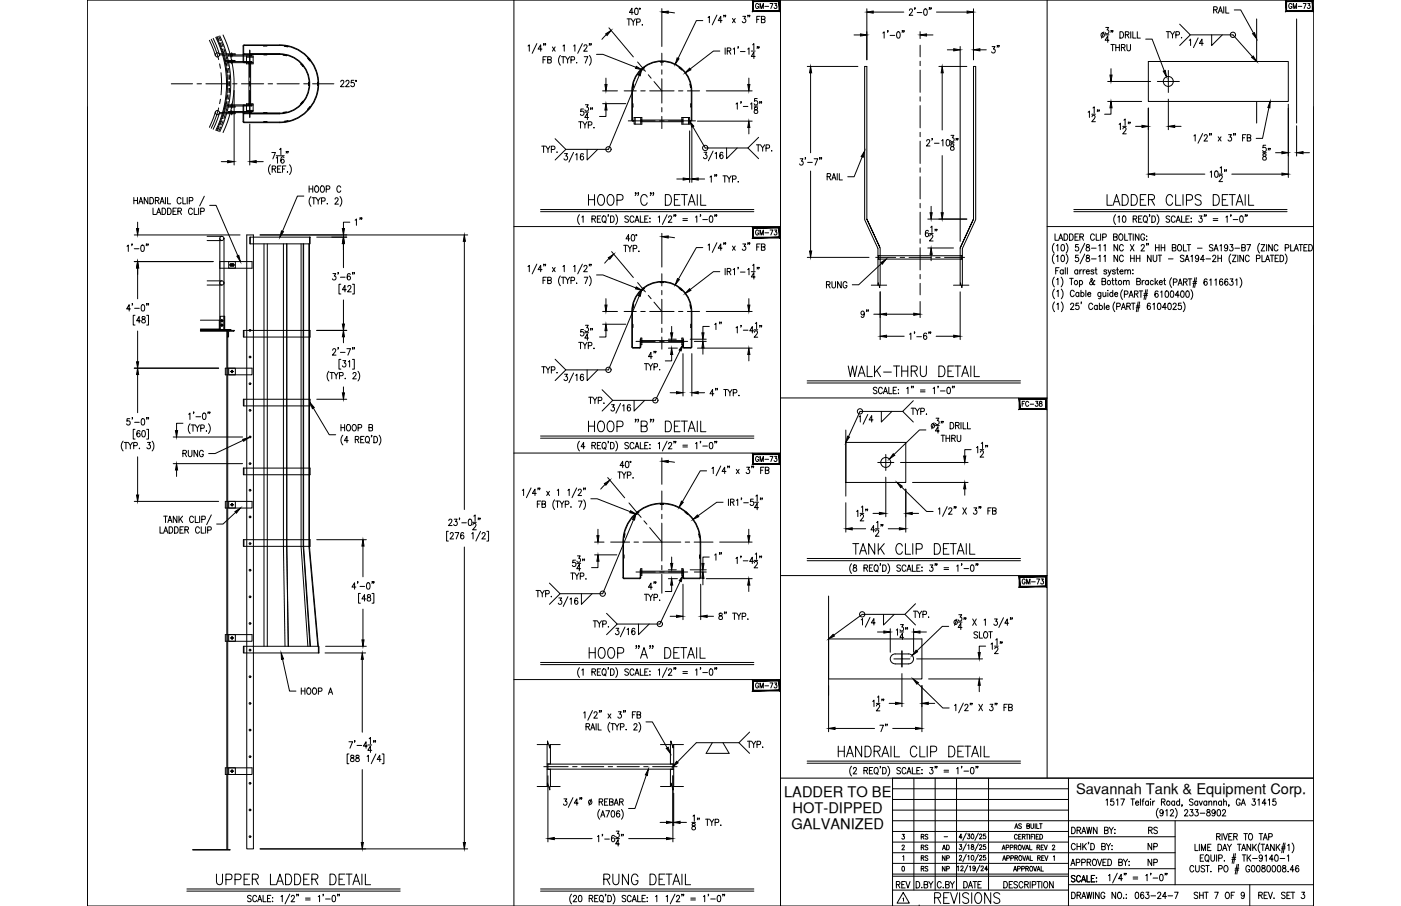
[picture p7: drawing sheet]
<svg xmlns="http://www.w3.org/2000/svg" width="432mm" height="279mm" viewBox="0 0 432 279" stroke-linecap="round" stroke-linejoin="round" font-family="sans-serif">
<defs><g id="words">
<text font-size="7.1" x="260.7" y="117.5">WALK-THRU DETAIL</text>
<g font-size="6.6">
<text x="340.4" y="64.6">LADDER CLIPS DETAIL</text>
<text x="262.1" y="172.2">TANK CLIP DETAIL</text>
<text x="257.5" y="234.6">HANDRAIL CLIP DETAIL</text>
<text x="66" y="274.1">UPPER LADDER DETAIL</text>
<text x="185.2" y="274.1">RUNG DETAIL</text>
<text x="287.2" y="279.8">REVISIONS</text>
</g>
<text font-size="5.7" x="270.2" y="226.8">7&quot;</text>
<g font-size="5.3">
<text x="309" y="17.6" transform="rotate(-90 309 17.6)">3&quot;</text>
<text x="392.6" y="50.4" transform="rotate(-90 392.6 50.4)">58&quot;</text>
<text x="112.9" y="70.6" transform="rotate(-90 112.9 70.6)">1&quot;</text>
<text x="268.8" y="99.1" transform="rotate(-90 268.8 99.1)">9&quot;</text>
<text x="223.7" y="103" transform="rotate(-90 223.7 103)">1&quot;</text>
<text x="55.4" y="142.2">RUNG</text>
<text x="219.4" y="173.9">1&quot;</text>
<text x="275.5" y="275.2">REV</text>
<text x="296" y="275.2">DATE</text>
<text x="348.9" y="278.3">063-24-7</text>
</g>
<g font-size="4.9">
<text x="254" y="90">RUNG</text>
<text x="280.5" y="191.6">TYP.</text>
<text x="92.1" y="215.2">HOOP A</text>
<text x="353.1" y="258.2">RS</text>
<text x="353.1" y="263.2">NP</text>
<text x="353.1" y="268.1">NP</text>
</g>
<g font-size="4.5">
<text x="241.7" y="245.7">LADDER TO BE</text>
<text x="331.6" y="244.9">Savannah Tank &amp; Equipment Corp.</text>
<text x="244.3" y="250.6">HOT-DIPPED</text>
<text x="243.9" y="255.5">GALVANIZED</text>
</g>
<g font-size="4.4">
<text x="232.1" y="3.9">GM-73</text>
<text x="396.2" y="3.9">GM-73</text>
<text x="232.1" y="73.7">GM-73</text>
<text x="314.3" y="181.3">GM-73</text>
<text x="282.9" y="263.2">RS</text>
<text x="282.9" y="260">RS</text>
<text x="289.6" y="263.2">AD</text>
<text x="282.9" y="269.9">RS</text>
<text x="282.9" y="266.7">RS</text>
<text x="289.6" y="269.9">NP</text>
<text x="289.6" y="266.7">NP</text>
</g>
<text font-size="2.6" x="290" y="259.3">-</text>
</g></defs>
<!-- layer: 0 -->
<g fill="none" stroke="#000" stroke-width=".31">
<path d="M26.9 0h378v279.4h-378zM158.4 0v279.4M240.6 0v279.4M322.7 0v240M26.9 32.9v246.5M158.4 69.9h82.2M322.7 69.9h82.2M158.4 139.7h82.2M240.6 122.7h82.1M240.6 177.5h82.1M158.4 209.6h82.2M240.6 240h164.3"/>
<path d="M275.1 240v39.4M281.7 240v34.5M288.2 240v34.5M294.8 240v34.5M304.7 240v34.5M329.3 240v39.4M275.1 243.2h54.2M275.1 246.5h54.2M275.1 249.8h54.2M275.1 256.4h54.2M275.1 259.7h54.2M275.1 253.1h129.8"/>
<path d="M329.3 258h32.9M362.2 253.1v19.7M275.1 266.3h54.2M275.1 263h87.1M275.1 270.2h54.2M275.1 269.6h54.2M275.1 274.5h54.2M329.3 272.8h75.6M329.3 267.9h32.9M385.2 272.8v6.6"/>
</g>
<!-- layer: DIM -->
<g fill="none" stroke="#000" stroke-width=".31">
<path d="M162.7 14.2l.4-.4v2M165.5 13.4l-1.5 3M167 15.1h-1.2l.8-1.3v2M167.4 18.4h.6M167.7 13.5l-.2 .5M168.2 13.5h-.2h.2l-.2 .5M168.4 17.5h-1v2M168.8 18.4l1-.1v-.6l-1-.2v2l1-.2 .1-.5-.4-.4M170.2 14.5l.9 1.3M171.1 14.5l-.9 1.3M172.7 17.1a2.24 2.24 0 0 0 0 3M173 17.5h1.2"/>
<path d="M173.5 14.2l.4-.4v2M173.6 17.5v2M174.3 17.5l.6 .9v1.1M175.6 17.5l-.7 .9M176 18.5l1-.1v-.8l-1-.1v2M176.8 14.2l.4-.4v2M177.7 19.3v.2zM179.5 13.4l-1.4 3M180 14.3l.3-.5 .5 .1 .1 .3-.2 .6-.8 1h1.1M180.1 17.5h1.1l-.8 2M181.7 17.1a2.3 2.3 0 0 1 0 3M181.7 13.5h-.1h.1l-.1 .5"/>
<path d="M182.2 13.5l-.1 .5M183.9 16.8h1.9l10.2 4M186.9 10.7l-1.4 1.4M187.7 8.6l7.5 8.9M193.3 5.8h1.1M193.8 5.8v2M194.5 5.8l.7 1v1M195.2 3.8h-1.2l.8-1.3v2M195.8 2.6l.3-.1a1.07 1.07 0 0 1 .6 1 1.07 1.07 0 0 1-.6 1 1.38 1.38 0 0 1-.3-1.9zM195.8 5.8l-.6 1M196.2 6.8h1v-.9l-1-.1v2M197.9 7.7h.2z"/>
<path d="M204 2.7v11.7M205.9 3.7l2 .3M216.6 6.4h-2l-5.6 11.6M218.2 5.4l.4-.4v2M221 4.7l-1.5 3M221.8 15.7h-1.9l-7.2 5.6M222.5 6.4h-1.1l.7-1.4v2M223.2 4.8l-.2 .4M223.5 14.8v1.9M223.7 4.8h-.2h.2l-.2 .4M224.1 15.7l1-.1 .1-.7-1.1-.1v1.9M224.7 15.7l.6 1"/>
<path d="M225.7 5.7l.9 1.3M226 15.1l.4-.3v1.9M226.6 5.7l-.9 1.3M227.6 14.5l-.2 .4M228.2 15.9h1.4M228.9 5h.9l-.5 .8a.59 .59 0 0 1 .5 .9 .59 .59 0 0 1-1-.1M230.4 15.1l.4-.3v1.9M230.6 4.8h-.2h.2l-.2 .4M231.6 15.7h1.1M232 13.8l.3-.4v2M232.7 17.4h-1.1l.7-1.3v2M233.2 6h.7"/>
<path d="M233.5 14.5l-.2 .4M234 14.5h-.2h.2l-.2 .4M234.3 5h-1.1v2M234.7 6l.9-.1v-.8l-.9-.1v2l.9-.1 .2-.5-.4-.4M263.2 10.8h2M267.2 2.7v15.7M269.1 3.7h9.5M272.1 10.2l.4-.4v2M273.7 9.5h-.2h.2l-.2 .5M274.3 10.9h1.5M276.6 9.9h.6l.2 .3v1.2l-.4 .4-.6-.4-.1-.8zM278.2 9.5l-.2 .5"/>
<path d="M278.7 9.5h-.2h.2l-.2 .5M280.3 3.2l.3-.4h.5l.1 .3-.2 .7-.8 .9h1.1M282 2.5h-.1h.1l-.1 .4M282.7 3.9h1.4M283.6 9.8v2.1M284.9 2.8h.7l.1 .3v1.2l-.4 .4-.5-.4-.1-.7zM285.6 10.8h1.9M286.5 2.5h-.2h.2l-.2 .4M287 2.5h-.2h.2l-.2 .4M288.6 3.7h9.5M292 15.4h1.9M295.9 14.3v60.1"/>
<path d="M300 2.7v15.7M302 15.4h2M340.2 9.9l-.7 1.8M340.6 10.8h1.2M340.8 8.5h.9l-.5 .7a.6 .6 0 0 1 .5 .9 .6 .6 0 0 1-1 0M341.8 12.4h-1.2l.8-1.3v2M342.4 13.7h1.1M342.5 9.5l-.1 .5M342.9 13.7v2M343 9.5h-.2h.2l-.2 .5M343.9 13.7v2M343.9 14.6h1.1"/>
<path d="M345 13.7v2M345.2 9.8a1 1 0 0 1 1.1 1 1 1 0 0 1-1.1 .9zM345.6 14.6h1v-.8l-1-.1v2M346.2 14.6l.6 1.1M346.8 10.7l1-.1 .1-.6-1.1-.2v1.9M347.3 13.7l.1 1.7 .4 .3 .6-.3v-1.7M347.4 10.7l.6 1M348.5 9.8v1.9M349.1 9.8v1.9h1M350.5 9.8v1.9h1M353.1 12.1h2l3.7 9.7M359.5 9.8h1.1"/>
<path d="M360 9.8v1.9M360.7 9.8l.7 .9v1M362 9.8l-.6 .9M362.4 10.8l1-.1 .1-.8-1.1-.1v1.9M363.6 7.5l3.3 3.3-3.3 3.2M364.2 11.5v.2zM366.5 12.4l.4-.3v1.9M366.9 10.8h13.1l6 6.7M369.3 11.7l-1.5 3M370.9 13.4h-1.2l.8-1.3v1.9M373.4 10.8v3.2l3.3-3.2M374.1 3l.9-.1 .1-.6-1-.2v1.9"/>
<path d="M374.6 3l.6 1M375.5 4l.6-1.9 .7 1.9M375.7 3.4h.8M377.2 2.1v1.9M377.8 2.1v1.9h1M380.4 3.1h2l4 7.1M72.2 27.9v23M77 38.2v12.7M105 25.2l.2-.4a.56 .56 0 0 1 .8 .2 .56 .56 0 0 1-.3 .8l-.8 .9h1.2M106.6 25.2l.2-.4h.5l.3 .5-1.1 1.4h1.2M109.1 24.8h-.8l-.1 .8a.61 .61 0 0 1 .9 0 .61 .61 0 0 1-.1 .9 .61 .61 0 0 1-.9-.1M178.4 37.5h1.1"/>
<path d="M178.9 37.5v2M179.6 37.5l.7 1v1M179.8 33.6h-.8v.9a.61 .61 0 0 1 .9 0 .61 .61 0 0 1-.1 .9 .61 .61 0 0 1-.9-.2M180.2 34.6h1.2M180.4 32.3h.9l-.5 .7a.6 .6 0 0 1 .5 1 .6 .6 0 0 1-1-.1M180.9 37.5l-.6 1M181.3 38.6l1-.1 .1-.8-1.1-.2v2M181.4 36.2h-1.2l.8-1.3v2M182.1 33.3l-.1 .5M182.6 33.3l-.1 .5M183.1 39.3v.2zM185.7 28h4.6"/>
<path d="M185.7 32h7.2M186.8 33.9v2h-2M186.8 24.1v2M197 23.2l-9.5 22.9h-13.1M213.2 39.1v17.1M213.5 39.1l3.9 6.5h13.1M214.9 37.4h16.9M217.7 28h14.1M226.8 32.1l.4-.4v2M228.4 31.4l-.1 .5M229.1 32.8h1.4M230.8 24.1v2"/>
<path d="M230.8 39.3v2M231.3 32.1l.4-.4v2M232.4 32.7h1.2M232.6 33.1v.6a.72 .72 0 0 1 .8 .4 .72 .72 0 0 1-.2 .9 .63 .63 0 0 1-.8-.7 .63 .63 0 0 1 .8-.5l.3-.3-.1-.4zM233.4 30.4h-.8l-.1 .8a.61 .61 0 0 1 .9 .1 .61 .61 0 0 1-.1 .9 .61 .61 0 0 1-.9-.2M234.3 31.4h-.2h.2l-.2 .5M234.7 31.4l-.1 .5M248.8 20.5h15.6M249.8 22.5v24.6M289.4 20.5h8.6M290.4 22.5v17.6M335.4 34.6l.4-.4v2"/>
<path d="M336.5 35.2h1.1M336.6 36l.3-.4h.5l.1 .3-.2 .7-.8 .9h1.1M336.8 33.3l.4-.4v2M338.3 34h-.1h.1l-.1 .4M338.8 34l-.2 .4M341.4 25.1h13.2M341.4 31.3h10.5M342.4 33.3v1.9h-2M342.4 21.2v2M344.9 38.4l.4-.4v2M346 39h1.1M346.1 39.8l.3-.5 .5 .1 .2 .3-1.1 1.6h1.1"/>
<path d="M346.4 37l.4-.3v2M347.9 37.7l-.2 .5M348.3 37.7h-.1h.1l-.1 .5M350 39h2M353.9 33.3v21.4M360.1 30.6v9.4M362.1 39h1.9M391.1 33.2l-2 9.5h-1.9M397.1 32.1v22.6M399.6 38.8v9.3M68.2 49.8h2M79 49.8h2.1"/>
<path d="M83.3 50.8a2.24 2.24 0 0 0 0 3M83.8 47h1.1l-.8 2M83.9 52.1l.9-.1 .1-.6-1-.2v1.9M84.5 52.1l.5 1M85.1 48.7l.4-.4v2M85.1 48h2.5M85.6 52.1h.6M86.2 46.1l.4-.4v2M86.6 51.2h-1v1.9h1M87.1 52.1h.6M87.5 48.6l-.3-.3a1.12 1.12 0 0 0-.1 2 .58 .58 0 0 0 .5-.8 .58 .58 0 0 0-1-.1v.3M88.1 51.2h-1v1.9"/>
<path d="M88.3 46.8h-.1h.1l-.1 .4M88.5 53h.2zM88.8 46.8l-.2 .4M89.2 50.8a2.3 2.3 0 0 1 0 3M95.3 57.3v2M95.3 58.3h1.1M96.4 57.3v2M97.3 57.4l.1-.1a1 1 0 0 1 .9 1 1 1 0 0 1-.9 1 1.26 1.26 0 0 1-.1-1.9zM99 57.4l.2-.1a1 1 0 0 1 .8 1 1 1 0 0 1-.8 1 1.26 1.26 0 0 1-.2-1.9zM100.5 58.4l1-.1v-.9l-1-.1v2M105 57.8a.62 .62 0 0 0-.7-.5 .62 .62 0 0 0-.5 .8v.4a.62 .62 0 0 0 .5 .8 .62 .62 0 0 0 .7-.5M167 45.1h1.1"/>
<path d="M167.5 45.1v1.9M168.3 45.1l.6 .9v1M169.5 45.1l-.6 .9M169.9 46.1l1-.1 .1-.7-1.1-.2v1.9M171.1 42.8l3.3 3.3-3.3 3.2M171.6 46.9h.2zM174 47.4h.9l-.5 .7a.6 .6 0 0 1 .5 .9 .6 .6 0 0 1-1.1 0M176.8 47l-1.5 3M177.4 47.8l.4-.4v1.9M179.8 47.6l-.5-.2a1.12 1.12 0 0 0 .1 1.9 .55 .55 0 0 0 .6-.5 .55 .55 0 0 0-.5-.6 .55 .55 0 0 0-.6 .5M181 46.1v3.2l3.2-3.2M196 59.5l-.1 .2-.2-.2h.3l-.3 .8"/>
<path d="M196.8 59.5l-.1 .2-.1-.2h.2l-.2 .8M200.7 59.5l-.2 .2-.1-.2h.3l-.3 .8M201.5 59.5l-.2 .2-.1-.2h.3l-.3 .8M208.6 55.2h2M212.6 40.4v15.8M215.2 55.2h2M217 47h.8l-.4 .7a.6 .6 0 0 1 .4 .9 .6 .6 0 0 1-1 0M218.8 54.6l.4-.4v2M219.8 46.6l-1.5 3M220.4 54l-.1 .4M220.4 47.3l.4-.3v1.9M220.9 54h-.2h.2l-.2 .4"/>
<path d="M222.8 47.2l-.5-.2a1.14 1.14 0 0 0 .1 1.9 .58 .58 0 0 0 .5-.8 .58 .58 0 0 0-1-.1l-.1 .3M222.8 54.2h1.1M223.4 54.2v2M223.9 45.6v3.3l3.3-3.3M224.1 54.2l.6 1v1M225.4 54.2l-.7 1M225.8 55.3l.9-.1 .2-.3-.2-.6-.9-.1v2M227.5 56v.2zM233.1 44.7h1.2M233.7 44.7v1.9M233.8 42.4l-3.3 3.2 3.3 3.3M234.4 44.7l.7 .9v1"/>
<path d="M235.7 44.7l-.6 .9M236.1 45.7l1-.2-.1-.8h-.9v1.9M237.8 46.4v.2zM246.6 49h.9l-.5 .7a.6 .6 0 0 1 .5 .9 .6 .6 0 0 1-1.1-.1M248.3 48.7h-.2h.2l-.2 .4M248.9 50.1h1.5M249.8 52.7v24.7M250.9 49h1.1l-.8 1.9M252.8 48.7h-.2h.2l-.2 .4M253.2 48.7h-.1h.1l-.1 .4M254.9 54.5l1-.1 .1-.7-1.1-.2v2M255.5 54.5l.5 1"/>
<path d="M256.4 55.5l.6-2 .6 2M256.6 54.8h.8M258 53.5v2M258.7 53.5v2h.9M265.7 48.4l-2.5 6.1h-1.9M285.6 43.5l.3-.4h.5l.2 .3-.3 .7-.8 .9h1.1M287.4 42.8h-.2h.2l-.2 .4M288 44.2h1.4M290.2 43.4l.4-.3v1.9M290.4 48v17.6M291.8 43.1h.3a1.06 1.06 0 0 1 .6 .9 1.06 1.06 0 0 1-.6 1l-.5-.8zM292.9 44h1.2"/>
<path d="M293.1 41.7h.9l-.5 .8a.6 .6 0 0 1 .5 .9 .6 .6 0 0 1-1.1-.1M293.1 44.5v.5a.72 .72 0 0 1 .9 .4 .72 .72 0 0 1-.3 .9 .64 .64 0 0 1-.8-.6 .64 .64 0 0 1 .9-.6l.2-.3-.1-.3zM294.8 42.8h-.2h.2l-.2 .4M295.3 42.8l-.2 .4M355.9 53.7h15.4M368 41.9l.4-.4v2M370.7 41.2l-1.5 3M371.2 42l.1-.4 .5-.1 .3 .6-1 1.4h1.1M372.9 41.3h-.2h.2l-.2 .4M373 53.1l.4-.4v2M373.4 41.3l-.2 .4M374.6 52.8l.4-.1a1.14 1.14 0 0 1-.2 2l-.4-.4-.1-.5z"/>
<path d="M375.5 42.2l.8 1.3M375.7 53.7h1.1M375.8 54.5l.3-.5 .5 .1 .1 .3-.2 .7-.8 .9h1.1M376 51.8l.4-.4v2M376.3 42.2l-.8 1.3M377.5 52.4l-.1 .5M378 52.4h-.2h.2l-.2 .5M378.7 41.5h.8l-.4 .8a.6 .6 0 0 1 .4 .9 .6 .6 0 0 1-1-.1M379.6 53.7h15.5M380.3 41.3l-.1 .4M380.8 41.3h-.2h.2l-.2 .4M383 42.5h.6"/>
<path d="M384 41.5h-1v2M384.4 42.5l1-.1v-.7l-1-.2v2l1-.2v-.6l-.3-.2M393.1 47.1h2M401.6 47.1h2M39.1 75.9l.4-.3v2M40.7 75.3h-.1h.1l-.1 .5M41.3 60.9v2M41.3 61.8h1.1M41.4 72.5h32.6M41.4 76.7h1.4M42.4 60.9v2M42.4 68.5v2"/>
<path d="M42.8 62.9l.6-2 .6 2M43 62.2h.8M43.6 75.7l.4-.1a1.14 1.14 0 0 1-.1 2l-.3-.2-.2-.7zM45.2 75.3h-.2h.2l-.2 .5M45.6 60.9v2l-1.1-2v2M45.7 75.3l-.2 .5M46.2 60.9a1 1 0 0 1 1.2 1 1 1 0 0 1-1.2 1zM47.2 64.2v1.9h.9M47.9 61.8l1-.1v-.7l-1-.1v2M48.3 66.1l.6-1.9 .7 1.9M48.5 61.8l.5 1.1M48.5 65.5h.8"/>
<path d="M49.3 62.9l.7-2 .6 2M49.6 62.2h.8M50 64.2a1 1 0 0 1 1.1 1 1 1 0 0 1-1.1 .9zM51 60.9v2M51.6 60.9v2h1M51.6 64.2a.99 .99 0 0 1 1.2 1 .99 .99 0 0 1-1.2 .9zM53.3 65.1h.7M54.4 64.2h-1.1v1.9h1.1M54.8 65.1l1-.1v-.7l-1-.1v1.9M55.4 65.1l.5 1M55.8 61.4a.62 .62 0 0 0-.7-.5 .62 .62 0 0 0-.5 .7v.5a.62 .62 0 0 0 .5 .8 .62 .62 0 0 0 .7-.5M56.3 60.9v2h1"/>
<path d="M57.7 60.9v2M58.3 61.9l1-.1v-.8l-1-.1v2M59.3 64.6a.62 .62 0 0 0-.7-.4 .62 .62 0 0 0-.5 .7v.5a.62 .62 0 0 0 .5 .7 .62 .62 0 0 0 .7-.4M59.9 64.2v1.9h.9M61.2 64.2v1.9M61.8 65.2l1-.1v-.8l-1-.1v1.9M63 60.5l-1.5 3M64.6 63.3h2l6.7 15.6M80.2 72.5h63.9M93.6 60.5h-1.9l-4.6 10.8M95.8 60.6a2.24 2.24 0 0 0 0 3M96.2 61h1.1"/>
<path d="M96.7 61v1.9M97.4 61l.7 .9v1M97.6 73.1h9.3M98.7 61l-.6 .9M99.1 62l1-.1v-.8l-1-.1v1.9M100.9 62.8v.1zM103.3 61.4l.1-.3 .5-.1 .3 .6-1 1.3h1.1M104.8 60.6a2.24 2.24 0 0 1 0 3M105.9 75.1v7.5M107.8 68.5h-1.9v2M143.1 74.4v82.7M166.6 64.6h65.7"/>
<path d="M166.6 65.3h65.7M178.6 66.2a2.24 2.24 0 0 0 0 3M179.3 67l.4-.4v2M181.4 60v3.3M181.4 61.6h1.8M182.4 67.5l1-.1 .1-.6-1.1-.2v2M183 67.5l.6 1.1M183.2 60v3.3M184.1 67.5h.6M184.7 60.2l.3-.2a1.73 1.73 0 0 1 1 2.8l-.5 .5a1.57 1.57 0 0 1-1.2-2.5zM185.1 66.6h-1v2h1M185.9 66.7l.1-.1a1 1 0 0 1 .8 1 1 1 0 0 1-.8 1 1.26 1.26 0 0 1-.1-1.9z"/>
<path d="M186.3 68.2l.5 .5M187.5 66.3l-.1 .5M187.6 60.2l.3-.2a1.74 1.74 0 0 1 1.1 2.8l-.6 .5a1.44 1.44 0 0 1-1.3-2zM187.7 79.7l-1.3 1.5M188.2 66.6a1 1 0 0 1 1.1 1 1 1 0 0 1-1.1 1zM188.5 77.6l6.7 8M189.8 66.2a2.3 2.3 0 0 1 0 3M190.2 61.7h1.2a.89 .89 0 0 0 .7-.8 .89 .89 0 0 0-.7-.9h-1.2v3.3M192.2 75.6h1.1M192.8 75.6v2M193.5 75.6l.6 1v1M193.7 66.9l-.4-.3-.6 .1v.5l.8 .5 .2 .6-.4 .3-.7-.3"/>
<path d="M194.1 73.7h-1.2l.8-1.4v2M194.8 72.5l.2-.2a1.07 1.07 0 0 1 .7 1 1.07 1.07 0 0 1-.7 1 1.38 1.38 0 0 1-.2-1.8zM194.8 75.6l-.7 1M195.2 76.7l.9-.1 .1-.8-1-.2v2M195.4 67.1a.62 .62 0 0 0-.8-.5 .62 .62 0 0 0-.4 .7v.5a.62 .62 0 0 0 .4 .8 .62 .62 0 0 0 .8-.5M195.7 68.6l.6-2 .7 2M195.9 67.9h.8M196.8 77.5h.2zM197.4 66.6v2h.9M198.7 67.5h.6M199.5 60.8a.95 .95 0 0 0-1.5-.6 2.12 2.12 0 0 0 .3 3.1 1.02 1.02 0 0 0 1.2-.8M199.7 66.6h-1v2h1"/>
<path d="M200.3 67.2h.1M200.3 68.4v.2zM202.9 67l.4-.4v2M204 72v10.4M205.1 60a1.76 1.76 0 0 1 1.8 1.1 1.76 1.76 0 0 1-.5 2l-1.3 .2zM205.6 66.2l-1.4 3M205.9 73.1l2 .2M206.1 67.1l.1-.4 .5-.1 .3 .6-1 1.4h1.1M207.8 66.3l-.1 .5M207.9 61.6h1M208.3 66.3h-.2h.2l-.2 .5M209.6 60h-1.7v3.3h1.7"/>
<path d="M210 60h1.9M210.5 67.4h1.4M210.5 68h1.4M210.9 60v3.3M212.1 63.3l1.1-3.3 1 3.3M212.5 62.2h1.3M214.4 67l.4-.4v2M214.9 60v3.3M216 66.3h-.2h.2l-.2 .5M216 60v3.3h1.6M216.6 76.3h-2l-5.5 9.8M216.6 67.7h1.4"/>
<path d="M218.2 75.6l.4-.4v2M218.8 66.7h.7l.1 .3v1.2l-.4 .4-.5-.4-.1-.8zM220.4 66.3h-.1h.1l-.1 .5M220.9 66.3h-.2h.2l-.2 .5M221 74.8l-1.5 3.1M222.5 76.5h-1.1l.7-1.3v2M223.2 75l-.2 .4M223.7 75h-.2h.2l-.2 .4M225.7 75.9l.9 1.3M226.6 75.9l-.9 1.3M228.9 75.2h.9l-.5 .8a.6 .6 0 0 1 .5 .9 .6 .6 0 0 1-1-.1M230.6 75h-.2h.2l-.2 .4"/>
<path d="M231.1 75h-.2h.2l-.2 .4M233.2 76.2h.7M234.3 75.2h-1.1v2M234.7 76.2l.9-.1v-.8l-.9-.1v2l.9-.1 .2-.6-.4-.3M248.8 79.4h19M286 67.6h12M286 76.5h7.9M286.2 71.3l-.4-.3a1.11 1.11 0 0 0 0 2 .55 .55 0 0 0 .5-.5 .55 .55 0 0 0-.5-.6 .55 .55 0 0 0-.6 .4M286.5 72h1.1M286.6 72.8l.1-.3 .5-.2 .3 .6-1 1.4h1.1M286.8 70.1l.4-.4v2M287 63.6v2"/>
<path d="M287 78.4v2M288.3 70.8h-.2h.2l-.2 .4M288.8 70.8l-.2 .4M331 64.6h65.7M331 65.3h65.7M343.8 66.2a2.24 2.24 0 0 0 0 3M344.6 67l.4-.4v2M346.1 66.7l.3-.1a1.06 1.06 0 0 1 .6 1 1.06 1.06 0 0 1-.6 1l-.3-.1-.2-.8zM349.3 67.5l.9-.1 .1-.6-1-.2v2M349.8 67.5l.6 1.1M350.9 67.5h.7M352 66.6h-1.1v2h1.1"/>
<path d="M352.7 66.7l.1-.1a1 1 0 0 1 .9 1 1 1 0 0 1-.9 1 1.26 1.26 0 0 1-.1-1.9zM353.1 68.2l.5 .5M355 66.6a.99 .99 0 0 1 1.1 1 .99 .99 0 0 1-1.1 1zM356.6 66.2a2.24 2.24 0 0 1 0 3M360.5 66.9l-.4-.3-.7 .3 .1 .3 1 .8v.3l-.4 .3-.7-.3M362.2 67.1a.61 .61 0 0 0-.7-.5 .61 .61 0 0 0-.5 .7v.5a.61 .61 0 0 0 .5 .8 .61 .61 0 0 0 .7-.5M362.5 68.6l.6-2 .7 2M362.8 67.9h.7M364.2 66.6v2h.9M365.5 67.5h.7M366.6 66.6h-1.1v2h1.1M367.1 67.3h.1z"/>
<path d="M367.1 68.4v.2zM369.6 66.6h.9l-.5 .7a.6 .6 0 0 1 .5 1 .6 .6 0 0 1-1.1-.1M373.9 67.4h1.4M373.9 68h1.4M377.8 67l.4-.4v2M380.1 67.7h1.4M382.3 66.7h.6l.2 .3v1.2l-.4 .4-.4-.1-.2-.3v-.8zM40.2 95.3h-1.2l.8-1.3v1.9M40.9 93.7l-.2 .4M41.4 80.7h24.3M41.5 95.1h1.4M41.6 97.2h-.5v3h.5"/>
<path d="M42.4 82.6v9.5M43.3 98.9h-1.2l.8-1.3v2M43.7 94.1l.3-.1a1.07 1.07 0 0 1 .6 .9 1.07 1.07 0 0 1-.6 1 1.41 1.41 0 0 1-.3-1.8zM43.9 97.7v.6a.72 .72 0 0 1 .8 .4 .72 .72 0 0 1-.3 .9 .63 .63 0 0 1-.8-.7 .63 .63 0 0 1 .9-.5l.2-.3-.1-.4zM45.2 97.2h.6v3h-.6M45.3 93.7l-.1 .4M45.8 93.7l-.1 .4M102.6 84.4h.9l-.5 .7a.6 .6 0 0 1 .5 1 .6 .6 0 0 1-1.1-.1M104.3 84.1h-.2h.2l-.2 .5M104.9 85.5h1.5M105.1 87.7h-.6v3h.6M105.9 92.5v7.4"/>
<path d="M106.7 89.3h-1.2l.8-1.3v2M107.2 88.5l.2-.4 .4-.1 .4 .6-1.1 1.4h1.1M108 84.7l-.4-.3a1.1 1.1 0 0 0-.6 .9 1.1 1.1 0 0 0 .6 1 .55 .55 0 0 0 .5-.5 .55 .55 0 0 0-.5-.6 .55 .55 0 0 0-.6 .5M108.6 87.7h.6v3h-.6M108.8 84.1l-.2 .5M109.2 84.1h-.1h.1l-.1 .5M162.7 82.2l.4-.4v2M165.5 81.4l-1.5 3.1M167 83.1h-1.2l.8-1.3v2M167.4 86.4h.6M167.7 81.6l-.2 .4M168.2 81.6h-.2h.2l-.2 .4"/>
<path d="M168.4 85.5h-1v2M168.8 86.4l1-.1v-.6l-1-.2v2l1-.2 .1-.5-.4-.4M170.2 82.5l.9 1.3M171.1 82.5l-.9 1.3M172.7 85.1a2.24 2.24 0 0 0 0 3M173 85.5h1.2M173.5 82.2l.4-.4v2M173.6 85.5v2M174.3 85.5l.6 .9v1.1M175.6 85.5l-.7 .9M176 86.5l1-.1v-.8l-1-.1v2M176.8 82.2l.4-.4v2"/>
<path d="M177.7 87.3v.2zM179.5 81.4l-1.4 3.1M180 82.3l.1-.4 .5-.1 .3 .6-1 1.4h1.1M180.1 85.5h1.1l-.8 2M181.7 85.1a2.31 2.31 0 0 1 0 3M181.7 81.6h-.1h.1l-.1 .4M182.2 81.6l-.1 .4M183.9 84.8h1.9l10.2 4M185.7 96.1h4.6M185.7 100h7.2M186.8 92.1v2M197 91.3l-9.5 22.8h-13.1"/>
<path d="M217.7 96.1h14.1M221.8 83.8h-1.9l-7.2 5.5M223.5 82.8v2M224.1 83.7l1-.1 .1-.6-1.1-.2v2M224.7 83.7l.6 1.1M226 83.2l.4-.4v2M227.6 82.5l-.2 .5M228.2 83.9h1.4M230.4 83.2l.4-.4v2M230.8 92.1v2M231.6 83.8h1.1M232 81.9l.3-.4v1.9"/>
<path d="M232.7 85.4h-1.1l.7-1.3v2M232.8 99.8l.4-.4v2M233.5 82.5l-.2 .5M234 82.5h-.2h.2l-.2 .5M268.5 87.9h2.2v-.7l.4 1.5v-.8h2.2M269.3 96.9h2M271.3 90v14.7M271.7 81.2l-7.1 6.6h-1.9M273.2 96.9h8.4M283.6 93v4.9M293.9 87.9h2.1v-.7l.5 1.5v-.8h2.1M295.9 90v14.7"/>
<path d="M41.4 113.5h26M42.4 102.1v9.5M42.4 115.5v11.8M97.6 101.9h9.3M101.4 114.5a2.3 2.3 0 0 0 0 3M101.7 114.9h1.1M102.3 114.9v1.9M102.5 108l.3-.5h.4l.3 .4-.2 .7-.9 .9h1.2M103 114.9l.6 .9v1M104.2 114.9l-.6 .9M104.3 107.3h-.2h.2l-.2 .4M104.6 115.9l1-.1 .1-.8-1.1-.1v1.9"/>
<path d="M104.9 108.7h1.5M105.1 110.8h-.6v3h.6M105.7 111.2h.9l-.5 .8a.6 .6 0 0 1 .5 .9 .6 .6 0 0 1-1.1-.1M105.9 103.9v1.8M105.9 119.3v1.9M106.4 116.6v.2zM106.9 107.5h1.1l-.8 2M107.4 111.6l.4-.4v2M108.6 110.8h.6v3h-.6M108.8 107.3l-.2 .4M108.8 115.3l.3-.4 .5 .1 .1 .2-.2 .7-.8 .9h1.1M109.2 107.3h-.1h.1l-.1 .4"/>
<path d="M110.3 114.5a2.3 2.3 0 0 1 0 3M167 113.1h1.1M167.5 113.1v2M168.3 113.1l.6 .9v1.1M169.5 113.1l-.6 .9M169.9 114.1l1.1-.2-.1-.7-1-.1v2M171.1 110.8l3.3 3.3-3.3 3.3M171.7 114.9v.2zM174 115.4h.9l-.5 .7a.6 .6 0 0 1 .5 1 .6 .6 0 0 1-1.1-.1M176.8 115l-1.5 3M177.4 115.8l.4-.4v2M178.4 105.6h1.1"/>
<path d="M178.9 105.6v1.9M179.6 105.6l.7 .9v1M179.8 115.7l-.5-.3a1.12 1.12 0 0 0 .1 2 .58 .58 0 0 0 .5-.9 .58 .58 0 0 0-1-.1v.3M179.8 101.6h-.8v.9a.62 .62 0 0 1 .9 0 .62 .62 0 0 1-.1 .9 .62 .62 0 0 1-.9-.2M180.2 102.6h1.2M180.4 100.3h.9l-.5 .8a.6 .6 0 0 1 .5 .9 .6 .6 0 0 1-1-.1M180.9 105.6l-.6 .9M181 114.1v3.3l3.2-3.3M181.3 106.6l1-.1 .1-.3-.1-.5-1-.1v1.9M181.4 104.3h-1.2l.8-1.3v1.9M182.1 101.3l-.1 .5M182.6 101.3l-.1 .5"/>
<path d="M183 107.4h.2zM186.8 102v1.9h-2M198.6 112.1h1.1M199.2 112.1v2M199.9 112.1l.6 1v1M201 110h-1.1l.7-1.3v1.9M201.2 112.1l-.7 1M201.6 113.2l.9-.1v-.9l-.9-.1v2M201.7 108.4l-.2 .5M202.2 108.4h-.2h.2l-.2 .5M203.3 113.9v.2zM206 107.4h2.8"/>
<path d="M206 104.6h2.4M207 109.3v2h-2M207 100.7v1.9M209.6 108.1l-7.6 15.4h-13.2M210.5 109.1v13M212.7 104.6h5M213.2 109.1v13M214 105.3h3.7M214.9 107.4h16.9M216.6 107.3v1.9M218.6 100.7h-2v1.9M220.7 119.8h-.2h.2l-.2 .5"/>
<path d="M221.1 119.8l-.1 .5M226.8 101.1l.4-.4v2M228.5 100.4h-.2h.2l-.2 .5M229.1 101.8h1.4M230.8 109.3v2M232.3 102h-1.2l.8-1.3v2M232.4 101.7h1.2M232.5 102.5l.2-.4 .5-.1 .3 .6-1.1 1.4h1.2M234.3 100.4h-.2h.2l-.2 .5M234.8 100.4h-.2h.2l-.2 .5M248.8 118.1h65.7M248.8 117.5h65.7"/>
<path d="M270.3 119.7l-.4-.3-.7 .3 .1 .5 .9 .5 .1 .4-.4 .3-.7-.3M271.9 119.9a.62 .62 0 0 0-.7-.5 .62 .62 0 0 0-.5 .8v.5a.62 .62 0 0 0 .5 .7 .62 .62 0 0 0 .7-.5M273.2 103.7h5.5M273.9 119.4v2h1M276.3 119.4h-1v2h1M279.5 119.8l.3-.4v2M280.3 103.1l.4-.4v2M281.9 102.4l-.1 .5M282.6 103.8h1.4M285.6 103l-.3-.3a1.09 1.09 0 0 0-.7 1 1.09 1.09 0 0 0 .6 1 .57 .57 0 0 0 .6-.6 .57 .57 0 0 0-.6-.5 .57 .57 0 0 0-.6 .4M286.4 102.4l-.2 .5M286.9 102.4h-.2h.2l-.2 .5"/>
<path d="M287.6 119.8l.4-.4v2M288.5 103.7h5.4M292.1 119.5l.2-.1a1.09 1.09 0 0 1 .7 1 1.09 1.09 0 0 1-.7 1l-.2-.1-.3-.7zM38 136.1a2.24 2.24 0 0 0 0 3M38.3 136.4h1.1M38.8 136.4v2M39.5 136.4l.7 1v1M40 129.1h-.8l-.1 .8a.61 .61 0 0 1 .9 .1 .61 .61 0 0 1-.1 .8 .61 .61 0 0 1-.9-.1M40.8 136.4l-.6 1M40.9 128.8l-.2 .5M41.2 137.5l1-.1v-.8l-1-.2v2M41.5 130.2h1.4"/>
<path d="M41.6 132.4h-.5v3h.5M42.9 138.3h.2zM43.1 133.1l-.3-.3a1.09 1.09 0 0 0-.6 .9 1.09 1.09 0 0 0 .5 1 .57 .57 0 0 0 .6-.5 .57 .57 0 0 0-.5-.6 .57 .57 0 0 0-.6 .5M43.7 129.2l.4-.1a1.15 1.15 0 0 1-.1 2 1.43 1.43 0 0 1-.3-1.9zM43.9 132.9l.4-.1a1.14 1.14 0 0 1-.1 1.9l-.3-.1-.2-.7zM45.2 132.4h.6v3h-.6M45.3 128.8l-.1 .5M45.4 136.4h.9l-.5 .8a.6 .6 0 0 1 .5 .9 .6 .6 0 0 1-1-.1M45.8 128.8l-.1 .5M46.9 136.1a2.3 2.3 0 0 1 0 3M53.4 134.8h21.4M56.4 130.5h-2v2.3"/>
<path d="M58.1 127.8l.4-.4v2M58.6 130.7a2.3 2.3 0 0 0 0 3M58.9 131h1.1M59.5 131v2M59.8 127.1h-.2h.2l-.2 .5M60.2 131l.6 1v1M60.4 128.5h1.4M61.5 131l-.7 1M61.9 132.1l.9-.1 .1-.8-1-.2v2M62.6 127.5l.3-.1a1.09 1.09 0 0 1 .6 1 1.09 1.09 0 0 1-.6 1l-.4-.4-.1-.5zM63.6 132.8h.1M64.2 127.1h-.1h.1l-.1 .5"/>
<path d="M64.3 130.7a2.3 2.3 0 0 1 0 3M64.7 127.1h-.2h.2l-.2 .5M75 135.8l-8.7 4.1h-2M96.6 125.9l4.9 8.2h2M97.6 123.1h9.3M105.1 130.9v2M105.1 131.9h1.1M105.7 134.2a2.24 2.24 0 0 0 0 3M106.2 130.9v2M107.1 131l.2-.1a1 1 0 0 1 .8 1 1 1 0 0 1-.8 1 1.24 1.24 0 0 1-.2-1.9zM107.3 135.9h-1.2l.8-1.3v1.9M108.8 131l.2-.1a1 1 0 0 1 .8 1 1 1 0 0 1-.8 1 1.24 1.24 0 0 1-.2-1.9z"/>
<path d="M109.5 135.5l.9-.1 .1-.6-1-.2v1.9M110 135.5l.6 1M110.4 132l.9-.1 .1-.8-1-.2v2M111.2 135.5h.6M112.2 134.6h-1v1.9h1M112.9 134.7l.2-.1a1 1 0 0 1 .8 1 1 1 0 0 1-.8 .9 1.26 1.26 0 0 1-.2-1.8zM113.3 136.2l.5 .5M113.7 131.9l1-.1 .1-.7-1.1-.2v2l1.1-.2v-.7l-.4-.1M114.6 134.3h-.2h.2l-.2 .5M115.2 134.6a1 1 0 0 1 1.2 1 1 1 0 0 1-1.2 .9zM116.8 134.2a2.3 2.3 0 0 1 0 3M166.6 135.1h65.7"/>
<path d="M166.6 134.5h65.7M178.6 136.1a2.24 2.24 0 0 0 0 3M180.3 137.8h-1.2l.8-1.4v2M181.4 129.9v3.2M181.4 131.4h1.8M181.4 122.5h1.2M182 122.5v2M182.4 137.4l1-.1 .1-.7-1.1-.2v2M182.7 122.5l.6 .9v1.1M183 137.4l.6 1M183.2 129.9v3.2M184 122.5l-.7 .9"/>
<path d="M184.1 137.4h.6M184.4 123.5l1-.1v-.8l-1-.1v2M184.7 130l.3-.1a1.72 1.72 0 0 1 1 2.8l-.5 .4a1.56 1.56 0 0 1-1.2-2.5zM185.1 136.4h-1v2h1M185.6 120.2l3.2 3.3-3.2 3.3M185.9 136.5l.1-.1a1 1 0 0 1 .8 1 1 1 0 0 1-.8 1 1.27 1.27 0 0 1-.1-1.9zM186.1 124.3v.2zM186.3 138l.5 .6M187.5 136.1l-.1 .5M187.6 130l.3-.1a1.73 1.73 0 0 1 1.1 2.8l-.6 .4a1.44 1.44 0 0 1-1.3-2zM188.2 136.4a1 1 0 0 1 1.1 1 1 1 0 0 1-1.1 1zM188.5 124.8h.8l-.5 .7a.6 .6 0 0 1 .5 1 .6 .6 0 0 1-1-.1"/>
<path d="M189.8 136.1a2.3 2.3 0 0 1 0 3M190.2 131.6h1.2a.88 .88 0 0 0 .7-.9 .88 .88 0 0 0-.7-.8h-1.2v3.2M191.3 124.4l-1.5 3M191.9 125.2l.4-.4v2M193.7 136.7l-.4-.3-.6 .1v.6l.9 .5 .1 .5-.4 .3-.7-.3M194.3 125.1l-.5-.3a1.14 1.14 0 0 0 .1 2 .58 .58 0 0 0 .5-.9 .58 .58 0 0 0-1-.1l-.1 .3M195.4 136.9a.62 .62 0 0 0-.8-.5 .62 .62 0 0 0-.4 .8v.4a.62 .62 0 0 0 .4 .8 .62 .62 0 0 0 .8-.5M195.4 123.5v3.3l3.3-3.3M195.7 138.4l.6-2 .7 2M195.9 137.8h.8M196 129.4h-.3h.3l-.3 .8M196.8 129.4h-.2h.2l-.2 .8"/>
<path d="M197.4 136.4v2h.9M197.6 131.4h1.2a.79 .79 0 0 0 .7-.8 .79 .79 0 0 0-.7-.7h-1.2v3.2h1.2a.88 .88 0 0 0 .7-.8 .88 .88 0 0 0-.7-.9M198.7 137.4h.6M199.7 136.4h-1v2h1M200.3 137.1h.1M200.3 138.2h.1M200.7 129.4h-.3h.3l-.3 .8M201.5 129.4h-.3h.3l-.3 .8M202.9 136.8l.4-.4v2M205.1 129.9a1.76 1.76 0 0 1 1.8 1 1.76 1.76 0 0 1-.5 2.1l-1.3 .1zM205.6 136.1l-1.4 3M206.1 136.9l.3-.5 .5 .1 .1 .3-.2 .7-.8 .9h1.1"/>
<path d="M206.5 121.1h2M207.8 136.1l-.1 .5M207.9 131.4h1M208.3 136.1h-.2h.2l-.2 .5M209.6 129.9h-1.7v3.2h1.7M210 129.9h1.9M210.5 137.3h1.4M210.5 137.8h1.4M210.9 129.9v3.2M212.1 133.1l1.1-3.2 1 3.2M212.5 132.1h1.3M214.4 136.8l.4-.4v2"/>
<path d="M214.9 129.9v3.2M215.2 121.1h2M216 136.1h-.2h.2l-.2 .5M216 129.9v3.2h1.6M216.6 137.6h1.4M218.8 136.5l.4-.1a1.14 1.14 0 0 1-.1 2l-.4-.4-.1-.4zM220 121.4h-1.2l.8-1.3v2M220.4 136.1h-.1h.1l-.1 .5M220.9 136.1h-.2h.2l-.2 .5M223.1 120.1h1.1M223.6 120.1v2M224.3 120.1l.7 1v1"/>
<path d="M225.6 120.1l-.6 1M226 121.2l1-.1v-.9l-1-.1v2M227.8 121.9v.2zM264.8 128.6l.4-.4v2M267.5 127.8l-1.5 3M269.1 129.5h-1.2l.8-1.3v2M271.6 126.9v3.3l3.3-3.3M272.3 121.4l.6-2 .6 2M272.5 120.8h.8M275.3 120.4h.6M276.8 120.2h.2zM276.8 121.3h.2z"/>
<path d="M278.2 126.9h-13.1l-3.6 7.8M280.8 125.9h1.1M281.4 125.9v1.9M281.5 123.6l-3.3 3.3 3.3 3.3M282.1 125.9l.6 .9v1M283.4 125.9l-.7 .9M283.7 120.3h1.4M283.7 120.8h1.4M283.8 126.9l.9-.1 .1-.7-1-.2v1.9M285.4 132.6h-2l-7.9 7.6M285.5 127.7v.1zM287.9 130.4l-.7 1.8"/>
<path d="M288.3 131.3h1.2M288.5 129h.9l-.5 .7a.6 .6 0 0 1 .5 .9 .6 .6 0 0 1-1.1 0M289.5 132.9h-1.2l.8-1.3v2M289.8 120.6h1.5M290 134.2h1.2M290.2 130h-.2h.2l-.2 .5M290.6 134.2v2M290.7 130l-.2 .5M291.6 134.2v2M291.6 135.2h1.1M292.7 134.2v2M292.8 130.3a1 1 0 0 1 1.2 1 1 1 0 0 1-1.2 .9z"/>
<path d="M293.3 135.2l1-.1 .1-.7-1.1-.2v2M293.9 135.2l.5 1M294.5 131.2l1-.1v-.7l-1-.1v1.9M295 134.2v1.4l.5 .6 .5-.3 .1-1.7M295.1 131.2l.5 1M296.2 130.3v1.9M296.8 130.3v1.9h1M298.2 130.3v1.9h.9M299.3 138.7h-2v1.9M300.9 138l.4-.3v2M302.1 138.7h1.1M302.2 139.5l.3-.5 .5 .1 .1 .3-.2 .6-.8 1h1.1"/>
<path d="M302.4 136.7l.4-.3v1.9M303.9 137.4h-.2h.2l-.2 .5M304.4 137.4h-.2h.2l-.2 .5M41.4 154.6h26M42.4 140.9v11.8M50.4 159.2h1.2M51 159.2v1.9M53.4 143h21.4M54.4 144.9v2M54.5 159.2v1.9l-1.1-1.9v1.9M55.2 159.2v1.9M56.3 159.2l-1.1 1.3"/>
<path d="M59.6 159.6a.62 .62 0 0 0-.7-.4 .62 .62 0 0 0-.5 .7v.5a.62 .62 0 0 0 .5 .7 .62 .62 0 0 0 .7-.4M60.2 159.2v1.9h1M61.5 159.2v1.9M65.1 158.8l-1.4 3M72.6 158l-3.9 3.6h-1.9M141.7 159.8l-.2 .5M146 159.2l.4-.4v2M147.5 159.8h-.2h.2l-.2 .5M148 159.8l-.2 .5M161 151.2l.4-.3v1.9M163.7 150.5l-1.5 3M165.3 152.2h-1.2l.8-1.3v1.9"/>
<path d="M165.6 155.4h.6M165.9 150.6h-.1h.1l-.1 .4M166.4 150.6l-.2 .4M166.6 154.5h-1v2M167 155.4h1l.1-.7-1.1-.2v2l1.1-.2v-.7l-.3-.2M168.5 151.5l.9 1.3M169.4 151.5l-.9 1.3M170.9 154.1a2.3 2.3 0 0 0 0 3M171.3 154.5h1.1M171.7 151.2l.4-.3v1.9M171.8 154.5v2M172.6 154.5l.6 .9v1.1"/>
<path d="M173.8 154.5l-.6 .9M174.2 155.6l1-.2 .1-.2-.1-.6-1-.1v2M175 151.2l.4-.3v1.9M176 156.3v.2zM177.7 150.5l-1.4 3M178.2 151.3l.3-.4h.5l.2 .3-.3 .7-.8 .9h1.2M178.3 154.5h1.1l-.8 2M179.9 154.1a2.3 2.3 0 0 1 0 3M180 150.6h-.2h.2l-.2 .4M180.4 150.6l-.1 .4M182.1 153.8h2l10.1 4M186.5 149.4l-1.4 1.4"/>
<path d="M187.3 147.3l5.2 6.2M190.4 145.5h1.1M191 145.5v2M191.7 145.5l.6 1v1M192.3 143.6h-1.2l.8-1.3v1.9M193 142.3h.2a1.07 1.07 0 0 1 .7 .9 1.07 1.07 0 0 1-.7 1l-.2-.1-.3-.7zM193 145.5l-.7 1M193.4 146.6l.9-.1 .2-.3-.2-.6-.9-.1v2M195.1 147.3v.2zM204 141.2v8.2M205.9 142.3l2 .3M217.8 145.2h-2l-5.5 9.5"/>
<path d="M219.4 144.5l.4-.4v2M222.1 143.7l-1.4 3M222.9 154.9h-2l-5.8 4.2M223.8 145.4h-1.3l.9-1.3v2M224.4 143.8h-.2h.2l-.2 .5M224.5 153.9v2M224.9 143.8l-.2 .5M225.1 154.9l1-.1 .1-.7-1.1-.2v2M225.7 154.9l.6 1M226.9 144.7l.9 1.4M227 154.3l.4-.4v2M227.8 144.7l-.9 1.4"/>
<path d="M228.6 153.6h-.2h.2l-.2 .5M229.2 155h1.5M230.1 144.1h.9l-.5 .7a.6 .6 0 0 1 .5 1 .6 .6 0 0 1-1-.1M231.8 143.8l-.2 .5M232.2 153.9h-.8l-.1 .9a.61 .61 0 0 1 .9 0 .61 .61 0 0 1-.1 .9 .61 .61 0 0 1-.9-.2M232.3 143.8l-.2 .5M232.6 154.9h1.2M233 153l.4-.4v2M233.8 156.5h-1.2l.8-1.3v2M234.4 145h.7M234.5 153.6h-.2h.2l-.2 .5M235 153.6h-.2h.2l-.2 .5"/>
<path d="M235.5 144.1h-1.1v2M235.9 145l.9-.1 .1-.6-1-.2v2l1-.2 .1-.5-.4-.4M260.7 155v9.1M264 157.7l.4-.3v1.9M265.1 158.3h1.1M265.2 159.1l.3-.4h.3l.3 .3-.2 .7-.8 .9h1.1M265.5 156.4l.4-.4v2M267 157.1h-.2h.2l-.2 .4M267.4 157.1l-.1 .4M269.1 158.3h1.9M273 147.2v12.2M277.5 142.6h20.9"/>
<path d="M277.9 150.2l7.7 7.5h2M279.2 150.8v13.3M281.2 158.3h1.9M281.2 148.8h17.2M289.2 157l.4-.4v2M291.9 156.2l-1.4 3M292.4 157.1l.3-.5 .5 .1 .2 .3-.3 .6-.8 1h1.2M294.2 156.3l-.2 .5M294.7 156.3h-.2h.2l-.2 .5M296.7 156.6l1.2 2M297.3 150.7v2M297.9 156.6l-1.2 2"/>
<path d="M300.2 156.6h.8l-.4 .8a.6 .6 0 0 1 .4 .9 .6 .6 0 0 1-1-.1M301.8 156.3l-.1 .5M302.3 156.3h-.1h.1l-.1 .5M304.5 157.5h.6M305.5 156.6h-1v2M305.9 157.5l1-.1v-.7l-1-.1v2l1-.2 .1-.5-.4-.4M49.3 162.5v1.9h1M50.4 164.4l.7-1.9 .6 1.9M50.7 163.8h.8M51.7 161.1l.7-1.9 .6 1.9M52 160.5h.8M52.1 162.5a1 1 0 0 1 1.2 .9 1 1 0 0 1-1.2 1z"/>
<path d="M53.8 162.5a.99 .99 0 0 1 1.1 .9 .99 .99 0 0 1-1.1 1zM55.5 163.4h.6M55.6 160l.7 1.1M56.5 162.5h-1v1.9h1M57 163.4l1-.1v-.8h-1v1.9M57.6 163.4l.5 1M61.5 162.9a.62 .62 0 0 0-.8-.4 .62 .62 0 0 0-.4 .7v.5a.62 .62 0 0 0 .4 .7 .62 .62 0 0 0 .8-.4M62 162.5v1.9h1M62.2 160.2l.9-.1 .1-.8-1-.1v1.9M63.4 162.5v1.9M64 163.5l1-.1v-.9h-1v1.9M97.6 166.4h15.3"/>
<path d="M110.3 179.5h-.1h.1l-.1 .4M111.9 168.4v9.5M113.2 179.8h.6l.2 .3v1.2l-.4 .4-.4-.1-.2-.3-.1-.7zM114.8 179.5h-.2h.2l-.2 .4M115.3 179.5h-.2h.2l-.2 .4M138.2 163.9h-.6v3h.6M138.3 160.6l.3-.5 .5 .1 .2 .3-.3 .6-.8 1h1.2M138.8 164.7l.1-.4 .5-.1 .3 .6-1 1.4h1.1M140 160.1h.9l-.5 .7a.6 .6 0 0 1 .5 1 .6 .6 0 0 1-1.1-.1M140.3 164.2h1.1l-.8 2M142.3 161.2h1.4M142.9 164.5l-.3-.3a1.11 1.11 0 0 0-.1 2 .55 .55 0 0 0 .6-.5 .55 .55 0 0 0-.5-.6 .55 .55 0 0 0-.6 .4"/>
<path d="M143.1 168.7v91.1M144.5 160.2l.3-.1a1.07 1.07 0 0 1 .6 1 1.07 1.07 0 0 1-.6 1l-.3-.1-.2-.8zM145.4 164.6l.4-.4v2M145.7 161.1h1.1M145.8 161.9l.1-.4 .5-.1 .3 .6-1 1.4h1.1M148.1 163.9l-1.4 3M148.6 164.7l.1-.4 .5-.1 .3 .6-1 1.4h1.1M150 163.9h.6v3h-.6M169.3 179.8l3.3 3.3-3.3 3.3M175.9 176.7h1.1M176.4 176.7v2M177.2 176.7l.6 .9v1.1"/>
<path d="M177.4 172.7h-.8l-.1 .9a.62 .62 0 0 1 .9 0 .62 .62 0 0 1-.1 .9 .62 .62 0 0 1-.9-.2M177.8 173.7h1.2M178 171.4h.8l-.4 .8a.6 .6 0 0 1 .4 .9 .6 .6 0 0 1-1-.1M178.4 176.7l-.6 .9M178.8 177.7l1-.1v-.8l-1-.1v2M179 175.4h-1.2l.8-1.3v1.9M179.7 172.5h-.2h.2l-.2 .4M180.2 172.5h-.2h.2l-.2 .4M180.6 178.5v.2zM183.3 167.2h2.9M183.3 171.1h6.8M184.3 173.1v1.9h-2"/>
<path d="M184.3 163.2v2M195.3 160.3l-9.5 22.8h-13.2M201.7 179.5l-.2 .5M202.2 179.5h-.2h.2l-.2 .5M206 175.7h2.4M206 178.5h2.8M207 171.8v2M209.7 179.2l-6.3 13.2h-13.2M212.7 175.7h5M214 176.4h3.7M216.6 178.4v2M217.7 178.5h14.1"/>
<path d="M218.6 171.8h-2v2M221.8 167.2h10M226.8 172.2l.4-.4v2M228.4 171.6h-.1h.1l-.1 .4M229.1 173h1.4M230.8 163.2v2M232.3 173.1h-1.2l.8-1.3v2M232.4 172.8h1.1M232.5 173.6l.2-.4 .4-.1 .3 .6-1 1.4h1.1M232.8 170.9l.4-.4v2M234.3 171.6l-.2 .4M234.7 171.6h-.1h.1l-.1 .4"/>
<path d="M248.8 172.9h65.7M248.8 172.2h65.7M262.4 173.8a2.3 2.3 0 0 0 0 3M262.7 163.1h4.1M263.1 174.3v.6a.72 .72 0 0 1 .8 .4 .72 .72 0 0 1-.2 .9 .64 .64 0 0 1-.8-.7 .64 .64 0 0 1 .8-.5l.3-.3-.1-.4zM266.3 175.2l1-.1v-.8l-1-.1v2M266.8 175.2l.6 1M267.9 175.2h.7M269 174.2h-1.1v2h1.1M269.6 163.4h-1.2l.8-1.3v2M269.7 174.3l.2-.1a1 1 0 0 1 .8 1 1 1 0 0 1-.8 1 1.27 1.27 0 0 1-.2-1.9zM269.8 163.1h1.1"/>
<path d="M269.9 163.9l.3-.5 .5 .1 .1 .3-1 1.6h1.1M270.1 175.8l.5 .6M270.2 161.1l.4-.3v2M271.6 161.8l-.1 .5M272 174.2a1 1 0 0 1 1.2 1 1 1 0 0 1-1.2 1zM272.1 161.8h-.2h.2l-.2 .5M273.6 173.8a2.24 2.24 0 0 1 0 3M273.8 163.1h3.4M277.5 174.5l-.4-.3-.7 .3 .1 .4 1 .7v.3l-.4 .3-.7-.3M279.2 174.7a.61 .61 0 0 0-.7-.5 .61 .61 0 0 0-.5 .8v.4a.61 .61 0 0 0 .5 .8 .61 .61 0 0 0 .7-.5M279.5 176.2l.7-2 .6 2M279.8 175.5h.8"/>
<path d="M281.2 174.2v2h1M282.6 175.2h.6M283.6 174.2h-1v2h1M284.1 175h.1zM284.1 176.1h.1zM286.6 174.2h.9l-.5 .8a.6 .6 0 0 1 .5 .9 .6 .6 0 0 1-1-.1M291 175.1h1.4M291 175.6h1.4M294.9 174.6l.4-.4v2M297.1 175.3h1.4M299.3 174.3l.4-.1a1.14 1.14 0 0 1-.1 2l-.4-.4-.1-.5zM100.4 199.3h12.5"/>
<path d="M109.7 181h-1.2l.8-1.3v2M111 180.8h1.4M111.1 183h-.6v3h.6M111.9 187.9v9.4M112.8 184.7h-1.3l.9-1.3v2M113.3 183.5v.5a.72 .72 0 0 1 .9 .4 .72 .72 0 0 1-.3 1 .63 .63 0 0 1-.8-.7 .63 .63 0 0 1 .8-.5l.3-.3-.1-.4zM114.7 183h.5v3h-.5M165.2 182.1h1.1M165.8 182.1v2M166.5 182.1l.6 .9v1.1M167.8 182.1l-.7 .9M168.2 183.1l.9-.1 .1-.7-1-.2v2"/>
<path d="M169.9 183.9h.1M172.2 184.4h.9l-.5 .8a.6 .6 0 0 1 .5 .9 .6 .6 0 0 1-1-.1M175 184l-1.4 3M175.7 184.8l.4-.4v2M178.1 184.7l-.4-.3a1.11 1.11 0 0 0 0 2 .55 .55 0 0 0 .5-.6 .55 .55 0 0 0-.5-.5 .55 .55 0 0 0-.6 .4M179.2 183.1v3.3l3.3-3.3M181.6 199.7v3.3M182.8 191.5h1.1M183.4 191.5v1.9M183.5 199.7v3.3M184.1 191.5l.6 .9v1M184.9 199.9l.3-.2a1.44 1.44 0 0 1 1.3 2 1.08 1.08 0 0 1-1.1 1.3 1.08 1.08 0 0 1-1-1.3l.1-1.2z"/>
<path d="M185.4 191.5l-.7 .9M185.8 192.5l.9-.1v-.8l-.9-.1v1.9M186.9 189.1l3.3 3.3-3.3 3.3M187.5 193.2v.2zM187.8 199.9l.3-.2a1.56 1.56 0 0 1 1.2 2.5 1.02 1.02 0 0 1-1.2 .8 1.02 1.02 0 0 1-.8-1.3l.1-1.2zM189.8 193.8h.9l-.5 .7a.6 .6 0 0 1 .5 .9 .6 .6 0 0 1-1-.1M192.6 193.4l-1.4 3M193.3 194.1l.4-.3v1.9M195.7 194l-.5-.2a1.14 1.14 0 0 0 .1 1.9 .57 .57 0 0 0 .4-.8 .57 .57 0 0 0-.9-.1l-.1 .3M196.2 199.2h-.2l.1-.1 .1 .1-.2 .8M196.8 192.4v3.3l3.3-3.3M197 199.2h-.3l.2-.1 .1 .1-.3 .8"/>
<path d="M198.6 183.3h1.1M199.2 183.3v1.9M199.9 183.3l.6 .9v1M200.5 199.2h-.3l.1-.1 .2 .1-.3 .8M201 181.1h-1.1l.7-1.3v2M201.2 183.3l-.7 .9M201.3 199.2h-.3l.1-.1 .2 .1-.3 .8M201.6 184.3l.9-.1v-.9h-.9v1.9M203.3 185h.1M204.9 199.7h.9a1.87 1.87 0 0 1 0 3.3h-.9zM206.5 190.1h2M207 180.4v2h-2"/>
<path d="M209.4 199.7h-1.7v3.3h1.7M209.8 199.7h1.8M210.5 180.2v10.9M210.7 199.7v3.3M214.7 199.7v3.3M215.8 199.7v3.3h1.6M216 180.2v10.9M218 190.1h1.9M221.7 189.2v.5a.8 .8 0 0 1 .8 .4 .8 .8 0 0 1 0 .9 .65 .65 0 0 1-1-.5 .65 .65 0 0 1 .9-.7l.2-.3-.1-.3zM223.4 188.8l-.2 .5M223.9 188.8h-.2h.2l-.2 .5M225.8 189.1h1.1"/>
<path d="M226.4 189.1v2M227.1 189.1l.6 .9v1.1M228.3 189.1l-.6 .9M228.7 190.1l1-.1 .2-.3-.2-.5-1-.1v2M230.5 190.9v.2zM230.8 180.4v2M265.4 191.2l.4-.4v1.9M268.1 190.4l-1.4 3M269.7 192.1h-1.2l.8-1.3v1.9M270.4 194.9h2M272.3 189.5v3.2l3.3-3.2M274.4 193.9v7.2"/>
<path d="M276.2 194.3l.4-.4v2M277.3 194.9h1.2M277.5 192.6h.9l-.5 .8a.6 .6 0 0 1 .5 .9 .6 .6 0 0 1-1-.1M278.5 196.6h-1.2l.9-1.4v2M279.3 193.7l-.2 .4M279.7 193.7h-.1h.1l-.1 .4M281.6 193.9v7.2M282.2 186.2l-3.3 3.3h-13.2l-8.7 6.4M283.5 194.9h2M292.4 193.2h-2l-7.8 7.6M294.9 191l-.7 1.8M295.3 191.9h1.2"/>
<path d="M295.5 189.6h.9l-.5 .7a.6 .6 0 0 1 .5 .9 .6 .6 0 0 1-1 0M296.5 193.5h-1.2l.8-1.3v2M297.2 190.6l-.1 .5M297.7 190.6h-.2h.2l-.2 .5M299.8 190.9l1.1 1.9M300.9 190.9l-1.1 1.9M301.3 195.1l-.4-.3-.6 .1v.6l.8 .4 .2 .6-.4 .3-.7-.3M301.9 194.8v2h.9M303.3 191.2l.4-.3v1.9M303.4 194.9l.2-.1a1 1 0 0 1 .8 1 1 1 0 0 1-.8 1 1.26 1.26 0 0 1-.2-1.9zM303.8 199.3h-2v1.9M304.7 194.8h1.2"/>
<path d="M305.3 194.8v2M305.4 198.6l.4-.3v2M306.5 190.9h.9l-.5 .7a.6 .6 0 0 1 .5 1 .6 .6 0 0 1-1.1-.1M306.5 199.3h1.2M306.9 197.3l.4-.3v1.9M308.4 198l-.2 .5M308.9 198h-.2h.2l-.2 .5M309.3 190.5l-1.5 3M310.9 192.2h-1.2l.8-1.3v1.9M311.5 190.6l-.1 .5M312 190.6h-.2h.2l-.2 .5M87.1 203.3l2.1 9.8h2"/>
<path d="M100.2 201.4h12.5M111.7 203.3v22.5M166.6 204.3h65.7M166.6 205h65.7M178.6 205.9a2.24 2.24 0 0 0 0 3M179.3 206.7l.4-.4v2M179.9 219.9l.4-.4v2M181.6 201.3h1.9M182.4 207.2l1-.1 .1-.6-1.1-.2v2M182.6 219.1l-1.4 3M183 207.2l.6 1.1M183.1 220l.3-.5h.3l.3 .4-.2 .6-.8 1h1.1"/>
<path d="M184.1 207.2h.6M184.8 219.2h-.1h.1l-.1 .5M185.1 206.3h-1v2h1M185.3 219.2l-.1 .5M185.9 206.4l.1-.1a1.02 1.02 0 0 1 .8 1 1.02 1.02 0 0 1-.8 1 1.27 1.27 0 0 1-.1-1.9zM186.3 207.9l.5 .5M187.5 206l-.1 .5M188.2 206.3a1.01 1.01 0 0 1 1.1 1 1.01 1.01 0 0 1-1.1 1zM189.8 205.9a2.3 2.3 0 0 1 0 3M190.4 201.4h1.2a.87 .87 0 0 0 .7-.8 .87 .87 0 0 0-.7-.9h-1.2v3.3M190.6 219.5h.9l-.5 .7a.6 .6 0 0 1 .5 1 .6 .6 0 0 1-1.1-.1M192.3 219.2l-.2 .5"/>
<path d="M192.7 219.2l-.1 .5M193.7 206.6l-.4-.3-.6 .1v.5l.8 .5 .2 .6-.4 .3-.7-.3M195.4 206.8a.62 .62 0 0 0-.8-.5 .62 .62 0 0 0-.4 .7v.5a.62 .62 0 0 0 .4 .8 .62 .62 0 0 0 .8-.5M195.7 208.3l.6-2 .7 2M195.9 207.6h.8M195.9 219.5h-1v2M197.4 206.3v2h.9M197.4 203l1.1-3.3 1 3.3M197.8 201.9h1.3M198.7 207.2h.6M199.7 206.3h-1v2h1M200.3 206.9h.1"/>
<path d="M200.3 208.1v.2zM202.9 206.7l.4-.4v2M205.6 205.9l-1.4 3M206.1 206.8l.3-.5h.3l.3 .4-.2 .6-.8 1h1.1M207.7 201.3h1M207.8 206l-.1 .5M208.3 206h-.2h.2l-.2 .5M210.5 207.1h1.4M210.5 207.7h1.4M211.9 203l1.1-3.3 1 3.3M212.3 201.9h1.3M214.4 206.7l.4-.4v2"/>
<path d="M216 206h-.2h.2l-.2 .5M216.6 207.4h1.4M218.8 206.4l.3-.1a1.09 1.09 0 0 1 .6 1 1.09 1.09 0 0 1-.6 1l-.4-.4-.1-.5zM220.4 206h-.1h.1l-.1 .5M220.9 206h-.2h.2l-.2 .5M255.4 211.4v14.3M269 216.3l.4-.4v2M270.1 216.9h1.1M270.2 217.7l.3-.5h.3l.3 .4-1 1.6h1.1M270.4 215l.4-.4v2M271.9 215.6l-.1 .5M272.4 215.6h-.2h.2l-.2 .5"/>
<path d="M274 216.9h2M278 207.7v10.2M282.5 203.2h20.3M282.8 210.8l7.8 7.5h1.9M284.1 211.4v14.3M286.1 216.9h2M286.2 209.4h16.6M294.2 217.6l.4-.4v2M296.9 216.8l-1.4 3M297.4 217.7l.3-.5h.3l.3 .4-.2 .6-.8 1h1.1M299.1 216.9h-.1h.1l-.1 .5M299.6 216.9l-.1 .5"/>
<path d="M301.7 217.2l1.1 2M301.8 211.3v2M302.8 217.2l-1.1 2M305.1 217.2h.9l-.5 .8a.6 .6 0 0 1 .5 .9 .6 .6 0 0 1-1-.1M306.6 200.1l.3-.5 .5 .1 .2 .3-.3 .6-.8 1h1.2M306.8 216.9h-.2h.2l-.2 .5M307.3 216.9l-.2 .5M309.4 218.1h.7M310.5 217.2h-1.1v2M310.9 218.1l.9-.1 .1-.6-1-.2v2l1-.2 .1-.5-.4-.4M107.5 228.7h1.2l-.8 2M107.5 232.5h-.5v3h.5"/>
<path d="M108.2 233v.6a.72 .72 0 0 1 .8 .4 .72 .72 0 0 1-.2 .9 .64 .64 0 0 1-.8-.7 .64 .64 0 0 1 .8-.6l.3-.2-.1-.4zM109.4 228.5h-.2h.2l-.2 .4M109.8 233v.6a.72 .72 0 0 1 .8 .4 .72 .72 0 0 1-.3 .9 .64 .64 0 0 1-.7-.7 .64 .64 0 0 1 .8-.6l.3-.2-.1-.4zM110 229.9h1.5M111.7 237.3v22.5M113.1 233.3l.4-.4v2M113.2 230.1h-1.2l.8-1.4v2M113.4 229.7h1.2M113.8 227.8l.4-.4v2M114.6 231.4h-1.2l.8-1.3v2M115.3 228.5h-.2h.2l-.2 .4M115.8 228.5l-.2 .4"/>
<path d="M115.8 232.5l-1.4 3M117.5 234.2h-1.3l.9-1.3v2M117.8 232.5h.5v3h-.5M165.6 229.6h3.1v-1.1l.8 2.2v-1.1h3.2M168.9 239.2v20.4M180.6 224.1l1-.1 .1-.6-1.1-.2v1.9M181.2 224.1l.5 1M182.1 225.1l.6-1.9 .6 1.9M182.3 224.5h.8M183.7 223.2v1.9M184.4 223.2v1.9h.9M187.4 220.2l.9 1.3"/>
<path d="M188 222.8a2.24 2.24 0 0 0 0 3M188.3 220.2l-.9 1.3M188.3 223.2h1.1M188.8 223.2v1.9M189.5 223.2l.7 .9v1M190.8 223.2l-.6 .9M191.2 224.2l1-.1v-.9h-1v1.9M193 224.9v.2zM194.9 220.4h.6M195.4 223.6l.3-.4h.3l.3 .3-1 1.6h1.1M196.3 220.4l1-.1 .1-.6-1.1-.2v2l1.1-.2 .1-.5-.4-.4M196.9 222.8a2.24 2.24 0 0 1 0 3"/>
<path d="M199.1 222.6h2l4.5 8M199.2 239.1l-3.5 10.2h-2M203.6 229.6h3.2v-1.1l.7 2.2v-1.1h3.2M207.4 239.2v20.4M219.5 229l-1.9 3.3h7.1l-1.9-3.3M227.8 229h-13.2l-5.8 6M227.8 229l3.2 3.3M230.4 228.6h1.1M230.9 228.6v1.9M231 225.8l-3.2 3.2M231.6 228.6l.7 .9v1M232.9 228.6l-.6 .9"/>
<path d="M233.3 229.6l1-.1v-.8l-1-.1v1.9M235.1 230.4v.1zM248.8 235.4h65.7M248.8 234.7h65.7M257.4 224.6h12.1M262.4 236.3a2.3 2.3 0 0 0 0 3M263 237.2l.3-.5 .5 .1 .2 .3-.3 .6-.8 1h1.2M266.3 237.6l1-.1v-.7l-1-.1v2M266.8 237.6l.6 1.1M267.9 237.6h.7M269 236.7h-1.1v2h1.1M269.7 236.8l.2-.1a1 1 0 0 1 .8 1 1 1 0 0 1-.8 1 1.26 1.26 0 0 1-.2-1.9z"/>
<path d="M270.1 238.3l.5 .5M272 236.7a1 1 0 0 1 1.2 1 1 1 0 0 1-1.2 1zM273.6 236.3a2.24 2.24 0 0 1 0 3M275.1 224.6h7.1M277.5 237l-.4-.3-.7 .3 .2 .4 .9 .7v.3l-.4 .3-.7-.3M279.2 237.2a.61 .61 0 0 0-.7-.5 .61 .61 0 0 0-.5 .7v.5a.61 .61 0 0 0 .5 .8 .61 .61 0 0 0 .7-.5M279.5 238.7l.7-2 .6 2M279.8 238h.8M281.2 236.7v2h1M282.6 237.6h.6M283.6 236.7h-1v2h1M284.2 237.3v.2z"/>
<path d="M284.2 238.5v.2zM286.6 236.7h.9l-.5 .7a.6 .6 0 0 1 .5 1 .6 .6 0 0 1-1-.1M291 237.5h1.4M291 238.1h1.4M294.9 237.1l.4-.4v2M297.1 237.8h1.4M299.3 236.8h.7l.1 .3v1.2l-.4 .4-.5-.4-.1-.8zM165.6 242.5h3.1v-1.1l.8 2.2v-1.1h3.2M170.8 258.6h11.7M173.8 246.4h.9l-.5 .7a.6 .6 0 0 1 .5 .9 .6 .6 0 0 1-1-.1M176.6 246l-1.4 3M178.2 247.7h-1.2l.8-1.3v1.9"/>
<path d="M178.8 246.1h-.1h.1l-.1 .4M179.3 246.1h-.1h.1l-.1 .4M182.3 246.4l-.8 1.9M184.2 258l.3-.4v2M184.7 247.3l.9-.1v-.8h-.9v1.9M184.8 249.6a2.24 2.24 0 0 0 0 3M185.1 252l.7-2 .6 2M185.2 247.3l.6 1M185.4 251.3h.8M185.7 257.3h-.1h.1l-.1 .5M186.3 247.3h.7M186.4 258.8h1.4"/>
<path d="M186.7 250h1.2l-.9 2M187.4 246.4h-1.1v1.9h1.1M187.9 247.3l.9-.1 .1-.7-1-.1v1.9l1-.2 .1-.4-.4-.4M188.6 250.1l.2-.1a1.06 1.06 0 0 1 .7 1 1.06 1.06 0 0 1-.7 1l-.2-.1-.3-.8zM189.3 248.3l.6-1.9 .7 1.9M189.4 257.9l-.3-.3a1.11 1.11 0 0 0-.7 1 1.11 1.11 0 0 0 .6 1 .58 .58 0 0 0 .5-.8 .58 .58 0 0 0-1-.1l-.1 .2M189.5 247.7h.8M189.7 258.6h1.2M189.9 256.3h.9l-.5 .8a.6 .6 0 0 1 .5 .9 .6 .6 0 0 1-1-.1M191 247.3l.9-.1 .1-.7-1-.1v1.9M191 250.3l-.5-.3a1.13 1.13 0 0 0 .1 2 .55 .55 0 0 0 .5-.5 .55 .55 0 0 0-.5-.6 .55 .55 0 0 0-.6 .4M191.5 249.6a2.3 2.3 0 0 1 0 3"/>
<path d="M191.5 247.3l.6 1M191.6 257.3h-.1h.1l-.1 .5M192.1 257.3h-.1h.1l-.1 .5M193.8 258.6h11.6M203.5 253.6h1.9M203.6 242.5h3.2v-1.1l.7 2.2v-1.1h3.2M207.6 244.6v10M209.6 253.6h2M213.2 253.6h1.2M213.4 254v.6a.73 .73 0 0 1 .8 .4 .73 .73 0 0 1-.2 .9 .64 .64 0 0 1-.8-.6 .64 .64 0 0 1 .8-.6l.3-.3-.1-.4zM213.6 251.7l.4-.4v2M215.1 252.3h-.2h.2l-.2 .5"/>
<path d="M215.5 252.3l-.1 .5M217.5 252.6h1.1M218 252.6v2M218.7 252.6l.7 1v1M220 252.6l-.6 1M220.4 253.7l1-.1 .1-.8-1.1-.2v2M222.2 254.4v.2zM57.6 274.2h65.7M57.6 274.8h65.7M77.4 276.4l-.4-.3-.7 .3 .2 .5 .8 .4v.7l-.6 .1-.4-.3M79.1 276.6a.61 .61 0 0 0-.8-.5 .61 .61 0 0 0-.4 .8v.4a.61 .61 0 0 0 .4 .8 .61 .61 0 0 0 .8-.5M79.4 278.1l.7-2 .6 2"/>
<path d="M79.7 277.4h.8M80.2 261.8h63.9M81.1 276.1v2h.9M82.4 277.1h.7M83.5 276.1h-1.1v2h1.1M84 276.8v.2zM84 277.9v.2zM86.6 276.5l.4-.4v2M89.3 275.7l-1.4 3M89.8 276.6l.1-.4 .5-.1 .3 .6-1 1.4h1.1M94.2 277h1.4M94.2 277.5h1.4"/>
<path d="M98.1 276.5l.4-.4v2M100.3 277.2h1.5M102.6 276.2l.2-.1a1.07 1.07 0 0 1 .7 1 1.07 1.07 0 0 1-.7 1 1.38 1.38 0 0 1-.2-1.9zM166.6 274.2h65.7M166.6 274.8h65.7M176.2 275.7a2.24 2.24 0 0 0 0 3M176.7 276.6l.2-.4 .5-.1 .3 .6-1.1 1.4h1.2M178.5 276.2l.2-.1a1.07 1.07 0 0 1 .7 1 1.07 1.07 0 0 1-.7 1 1.38 1.38 0 0 1-.2-1.9zM181.6 277.1l1-.1v-.8l-1-.1v2M182.2 277.1l.5 1M183.3 277.1h.6M184.3 276.1h-1v2h1"/>
<path d="M185 276.2l.2-.1a1 1 0 0 1 .8 1 1 1 0 0 1-.8 1 1.24 1.24 0 0 1-.2-1.9zM185.4 277.7l.5 .6M187.3 276.1a1 1 0 0 1 1.2 1 1 1 0 0 1-1.2 1zM188.9 275.7a2.24 2.24 0 0 1 0 3M190.9 260.3h-1.2l.8-1.4v2M192.8 276.4l-.4-.3-.7 .3 .2 .5 .8 .3v.8l-.6 .1-.4-.3M194.5 276.6a.61 .61 0 0 0-.7-.5 .61 .61 0 0 0-.5 .8v.4a.61 .61 0 0 0 .5 .8 .61 .61 0 0 0 .7-.5M194.8 278.1l.7-2 .6 2M195.1 277.4h.8M196.5 276.1v2h1M197.9 277.1h.6M198.9 276.1h-1v2h1"/>
<path d="M199.4 278h.2zM199.5 276.8v.2zM202 276.5l.4-.4v2M205.3 276.5l.4-.4v2M208 275.7l-1.4 3M208.5 276.6l.2-.4 .4-.1 .3 .6-1 1.4h1.1M212.9 277h1.4M212.9 277.5h1.4M216.8 276.5l.4-.4v2M218.4 275.8h-.2h.2l-.2 .5M219 277.2h1.5M221.3 276.2l.2-.1a1.07 1.07 0 0 1 .7 1 1.07 1.07 0 0 1-.7 1 1.35 1.35 0 0 1-.2-1.9z"/>
<path d="M222.9 275.8l-.2 .5M223.4 275.8h-.2h.2l-.2 .5"/>
<circle cx="197.2" cy="2.7" r=".17"/>
<circle cx="339.9" cy="10.7" r=".62"/>
<circle cx="380" cy="10.7" r=".81"/>
<circle cx="109.7" cy="24.9" r=".17"/>
<circle cx="187.5" cy="46" r=".81"/>
<circle cx="217.3" cy="45.6" r=".81"/>
<circle cx="196.1" cy="72.5" r=".17"/>
<circle cx="187.5" cy="114.1" r=".81"/>
<circle cx="202" cy="123.5" r=".81"/>
<circle cx="265.1" cy="126.9" r=".81"/>
<circle cx="287.5" cy="131.3" r=".61"/>
<circle cx="194.3" cy="142.4" r=".17"/>
<circle cx="185.7" cy="183.1" r=".81"/>
<circle cx="203.4" cy="192.4" r=".81"/>
<circle cx="265.7" cy="189.5" r=".81"/>
<circle cx="294.6" cy="191.8" r=".62"/>
<circle cx="181.9" cy="247.3" r=".61"/>
</g>
<!-- layer: CENTER -->
<g fill="none" stroke="#000" stroke-width=".31">
<path d="M65.1 12.1l1.3 2.9 1 3.4M67.7 19.7l.2 1.4M71.4 16.3v1.3M71.4 18.3v1.4M77 15.5v8.3M196.5 19.1l2.4 2.9M204 16.4v3.8M283.6 13.9v3.6M283.6 18.9v1.4M52.8 25.8h6.6M60.7 25.8h1.4M63.5 25.8h6.8"/>
<path d="M67.4 33.3l-1 3.4-1.3 2.9M67.9 30.6l-.2 1.4M68.1 22.4l.2 3.4-.2 3.5M71.4 32v1.4M71.4 34.1v1.3M71.7 25.8h1.3M74.4 25.8h6.9M77 25.1v1.4M77 27.9v8.3M82.6 25.8h1.4M85.4 25.8h6.8M93.6 25.8h1.4"/>
<path d="M96.3 25.8h6.6M192.4 28h3.7M193.6 37.3h8.3M197.5 28h1.4M199.8 23.1l.9 1M200.2 28h7.6M201.6 25.1l2.4 2.9M203.3 37.3h1.4M204 21.5v1.4M204 24.3v7.5M204 33.2v1.3M204 35.9v3.8"/>
<path d="M206 37.3h8.4M209.1 28h1.4M211.9 28h3.7M283.6 21.6v6.9M283.6 29.8v1.4M283.6 32.6v6.8M356.7 25.1h3.4v3.4M360.1 21.7v3.4h3.4M283.6 40.8v1.4M283.6 43.5v6.9M283.6 51.8v1.3M283.6 54.5v6.8"/>
<path d="M269.9 79.4h6.2M277.4 79.4h1.4M280.2 79.4h6.8M283.6 62.7v1.4M283.6 65.4v6.9M283.6 73.7v1.3M283.6 76.4v6.8M288.4 79.4h1.4M291.1 79.4h6.2M68 98.9h.4v.4v-.4zM68.4 99.9v.4h.4M68.4 98.5v.4h.4"/>
<path d="M70.8 81.7h.7v-.4v.4h.8h-.8v.4v-.4zM71.2 81.3v.8zM71.9 81.3v.8zM192.4 96.1h3.7M196.5 87.1l2.4 2.9M197.5 96.1h1.4M199.8 91.1l.9 1M200.2 96.1h7.6M201.6 93.2l2.4 2.9M204 84.4v3.8M204 89.6v1.3M204 92.3v7.5"/>
<path d="M209.1 96.1h1.4M211.9 96.1h3.7M283.6 84.6v1.4M283.6 87.4v3.5M68 100.3h.4v.4M71.1 114.6h.4v.4v-.4h.4h-.4v-.4v.4zM196 105.3h5.9M203.3 105.3h1.4M204 101.2v1.4M204 103.9v3.8M206 105.3h5.9M71.1 155.7h.4v.4v-.4h.4h-.4v-.5v.5z"/>
<path d="M193.8 155.1l3.8 4.5M204 151.4v5.8M204 158.6v1.4M270.5 142.6h2.5v2.5M273 140.1v2.5h2.5M188.2 167.2h5.9M195.4 167.2h1.4M196 176.4h5.9M198.2 167.2h11.6M198.5 160.6l.9 1M200.2 162.7l3.8 4.5M203.3 176.4h1.4"/>
<path d="M204 161.3v11.7M204 174.4v1.3M204 177.1v5.8M206 176.4h5.9M211.2 167.2h1.4M213.9 167.2h5.9M71.5 196.3v.4h-.4h.4v.4v-.4h.4h-.4zM275.5 203.2h2.5v2.5v-5v2.5h2.5M71.1 237.8h.4v.4v-.4h.4h-.4v-.4v.4zM167.6 236.4h7.5M176.5 236.4h1.4M179.2 236.4h6.9"/>
<path d="M187.5 236.4h1.3M190.2 236.4h6.8M198.4 236.4h1.4M201.1 236.4h7.6"/>
</g>
<!-- layer: TANK CLIP -->
<g fill="none" stroke="#000" stroke-width=".31">
<path d="M67.7 16.6h4.8v.3h-4.8zM69.4 18.6h3.1v.4h-3.1zM71.2 16.6v.3M71.2 18.6v.4M71.7 16.6v.3M71.7 18.6v.4M67.7 34.7h4.8v.4h-4.8zM69.4 32.7h3.1v.3h-3.1zM71.2 32.7v.3M71.2 34.7v.4M71.7 32.7v.3M71.7 34.7v.4"/>
<path d="M67.8 80.7h4.7v2h-4.7zM71.2 81.4l-.3 .3 .3 .3M71.2 81.4h.7M71.2 82h.7M71.9 81.4l.2 .3-.2 .3M69.4 113.5h3.1v2.1h-3.1zM260.7 136.4h18.5v12.4h-18.5zM69.4 154.6h3.1v2.1h-3.1zM69.4 195.7h3.1v2.1h-3.1zM255.4 197h28.7v12.4h-28.7zM274.7 202.3l1.2-.6h4.1a1.55 1.55 0 0 1 1.6 1.5 1.55 1.55 0 0 1-1.6 1.5h-4.1a1.53 1.53 0 0 1-1.4-.8 1.53 1.53 0 0 1 .2-1.6zM69.4 236.8h3.1v2h-3.1z"/>
<circle cx="71.5" cy="114.6" r=".26"/>
<circle cx="71.5" cy="155.6" r=".26"/>
<circle cx="273" cy="142.6" r="1.53"/>
<circle cx="71.5" cy="196.7" r=".26"/>
<circle cx="71.5" cy="237.8" r=".26"/>
</g>
<!-- layer: LADDER -->
<g fill="none" stroke="#000" stroke-width=".31">
<path d="M76 17.3h2v2.4h-2zM76 19.3h2M76 17.6h2M76.7 19.3v13M76.7 19.4h.5v12.9h-.5M77.3 19.3v.4M387.3 5.8v13.2M399.6 5.8v32.2M76 32h2v2.4h-2zM76 32.3h2M76 34.1h2M77.3 32v.3"/>
<path d="M195.4 36.2h2.4v2.1h-2.4zM195.8 36.2v2.1M197.5 36.2v2.1M197.5 37.5h13M197.5 37h13M197.6 37v.5M210.1 36.2h2.5v2.1h-2.5zM210.4 37v.5M210.5 36.2v2.1M212.2 36.2v2.1M387.3 31.3v6.7M76.1 72.5h2v189.3h-2z"/>
<path d="M267.2 67.6v-47.1h-.7v47.2l4.1 8.9v11.3M267.2 67.6l4.1 8.9-4.1-8.9M270.6 78.8h.7M270.6 79.9h.7M270.8 78.9h25.6v1h-25.6zM271.3 76.5v11.4M295.9 76.5l4.1-8.9-4.1 8.9v11.4M295.9 78.8h.7M295.9 79.9h.7M300 67.6v-47.1h.7v47.2l-4.1 8.9v11.3M197.5 104.3h.3v2h-.3zM197.5 105.6h13"/>
<path d="M197.5 105h13M197.6 105v.6M210.1 104.3h.4v2h-.4zM210.4 105v.6M260.7 132.6v20.4M197.5 175.4h.3v2h-.3zM197.5 176.7h13M197.5 176.1h13M197.6 176.1v.6M210.1 175.4h.4v2h-.4zM210.4 176.1v.6M255.4 183.8v30.7"/>
<path d="M168.6 235.6h1.1M168.6 237.3h1.1M168.6 229.6v12.9M168.9 235.6h38.5v1.6h-38.5zM169.7 229.6v6M169.7 237.2v5.3M206.6 235.6h1M206.6 237.3h1M206.6 229.6v6M206.6 237.2v5.3M207.6 229.6v12.9"/>
<circle cx="77.1" cy="110.1" r=".26"/>
<circle cx="77.1" cy="101.9" r=".26"/>
<circle cx="77.1" cy="118.3" r=".26"/>
<circle cx="77.1" cy="134.8" r=".26"/>
<circle cx="77.1" cy="126.5" r=".26"/>
<circle cx="77.1" cy="143" r=".26"/>
<circle cx="77.1" cy="151.2" r=".26"/>
<circle cx="77.1" cy="159.4" r=".26"/>
<circle cx="77.1" cy="167.6" r=".26"/>
<circle cx="77.1" cy="175.8" r=".26"/>
<circle cx="77.1" cy="192.3" r=".26"/>
<circle cx="77.1" cy="184.1" r=".26"/>
<circle cx="77.1" cy="200.5" r=".26"/>
<circle cx="77.1" cy="208.7" r=".26"/>
<circle cx="77.1" cy="216.9" r=".26"/>
<circle cx="77.1" cy="233.4" r=".26"/>
<circle cx="77.1" cy="225.1" r=".26"/>
<circle cx="77.1" cy="241.6" r=".26"/>
<circle cx="77.1" cy="249.8" r=".26"/>
<circle cx="77.1" cy="258" r=".26"/>
</g>
<!-- layer: CAGE -->
<g fill="none" stroke="#000" stroke-width=".31">
<path d="M74.9 16.9l.4-.3h10.9a9.2 9.2 0 0 1 9.3 9.2 9.2 9.2 0 0 1-9.3 9.3h-10.9l-.4-.4M75.1 14.2l.2-.2h10.9a11.8 11.8 0 0 1 11.8 11.8 11.8 11.8 0 0 1-11.8 11.9h-10.9l-.2-.2M75.1 19l.2 .2h2.4v.1l-2.7-.1-.1-5 .2-.3 11.1-.1a12 12 0 0 1 12 12 12 12 0 0 1-12 12h-10.9l-.4-.3M75.1 14.2v4.8M75.3 16.7l-.2 .2M75.3 16.8h10.9a9.1 9.1 0 0 1 9.1 9 9.1 9.1 0 0 1-9.1 9.1h-10.9l-.2-.2M77.2 16.7l-.1 .6M77.2 16.6l-.3 .1v.6M81.3 16.8v.1h1v-.1M81.3 14h1v.2h-1zM87.3 16.8l1 .2v.2l-1-.2zM87.8 14.1l1 .2v.2z"/>
<path d="M92.7 19.7l.1-.1 .7 .8-.1 .1zM94.8 18l.1-.1 .7 .7-.1 .2zM203.5 19h1v.2h-1zM75.1 32.7v4.8M75.3 32.3l-.4 .4v4.8M76.9 34.4v.5l.3 .2M77.1 34.4l.1 .5M77.7 32.3v.2l-2.6 .2M81.3 34.7h1v.2h-1zM81.3 37.7v-.2h1v.2M87.3 34.7l1-.2v.2l-1 .1zM87.8 37.4l1-.2v.2l-1 .1z"/>
<path d="M93.4 31.2l.1 .1-.7 .7-.1-.1zM95.1 25.3h.2v1.1h-.2zM95.5 32.9l.1 .1-.7 .8-.1-.1zM97.9 25.3h.1v1.1h-.1zM194.9 37l.5 .2M194.9 28a9.1 9.1 0 0 1 9.1-9.1 9.1 9.1 0 0 1 9.1 9.1v9l-.5 .2M194.9 32h.2v1h-.2zM194.9 28v9M195.2 26h.1l-.1 1h-.2zM195.4 37.4l-.5-.1-.2-.3v-9a9.2 9.2 0 0 1 9.3-9.2 9.2 9.2 0 0 1 9.2 9.2v9l-.1 .3-.5 .1M197.8 21.4l.8-.6 .1 .1-.8 .6zM209.3 20.9l.1-.1 .8 .6-.1 .1z"/>
<path d="M212.6 26h.2l.2 1h-.2zM212.9 32h.2v1h-.2zM77 73.1h18.6v2.1h-18.6zM77.2 73.1v2.1M81.4 75.2v124.1M82.4 75.2v124.1M87.4 75.2v93.3l.4 30.8M88.4 75.2v93.3l.4 30.8M92.8 75.2v93.3l2.1 30.8M93.5 75.2v93.3l2 30.8M93.6 75.2v93.3l2.1 30.8M95.2 75.2v93.3l2.8 30.8"/>
<path d="M95.4 73.1v95.4l2.7 30.8v2.1M194.7 96a9.2 9.2 0 0 1 9.3-9.2 9.2 9.2 0 0 1 9.2 9.2M194.7 96.1v10.9l.4 .3 2 .1M194.9 96a9.1 9.1 0 0 1 9.1-9 9.1 9.1 0 0 1 9 9M194.9 100h.2v1h-.2M194.9 96.1v10.9M195.2 94h.1l-.1 1h-.2zM197.8 89.5l.8-.7 .1 .1-.8 .7zM203.5 87h1v.2h-1zM209.3 88.9l.1-.1 .8 .7-.1 .1zM212.6 94h.2l.2 1h-.2zM212.9 100h.2v1h-.2z"/>
<path d="M213.1 96.1v10.9l-.2 .2-2.2-.1v-2.5h-.2v2.4l.3 .3 2.1 .1 .3-.4v-10.9M75 101.9h20.6v2h-20.6zM75.2 101.9v2M194.9 107l.2 .2h2M197.1 107.2l.2-.2v-2.4h.2v2.4l-.4 .3M75 123.1h20.6v2.1h-20.6zM75.2 123.1v2.1M75 144.4h20.6v2h-20.6zM75.2 144.4v2M196 158.5l.8-.7 .1 .1-.8 .7zM203.5 155.4h1v.1h-1zM211.2 157.8l.8 .7-.1 .1-.8-.7z"/>
<path d="M75 166.4h20.6v2.1h-20.6zM75.2 166.4v2.1M192 167.2a12 12 0 0 1 12-12 12 12 0 0 1 12 12M192 167.2v11.1l.3 .2h4.8M192.2 167.2a11.8 11.8 0 0 1 11.8-11.9 11.8 11.8 0 0 1 11.8 11.9M192.2 171.1h.1v1h-.1M192.2 167.2v11l4.9 .1M192.4 164.6h.2l-.2 1.1-.1-.1zM197.1 178.3l.2-.2v-2.4h.2v2.4l-.4 .4M215.3 164.6h.2l.2 1-.2 .1zM215.6 171.1h.2v1h-.2zM215.8 167.2l-.1 11h-5v-2.5h-.2v2.4l.2 .3 4.9 .1 .3-.2 .1-11.1"/>
<path d="M75 199.3h23.3v2.1h-23.3zM75.2 199.3v2.1"/>
</g>
<!-- layer: DIM -->
<g fill="#000" stroke="#000" stroke-width=".31">
<path d="M186.7 10.5l1.6-1.1-1.2 1.5zM204 3.7l2-.3v.7zM208.7 17.8l.6 .3-1.2 1.7zM265.2 10.5l2 .3-2 .3zM267.2 3.7l1.9-.3v.7zM283.6 10.8l2-.3v.6zM293.9 15l2 .4-2 .3zM298.1 3.4l1.9 .3-1.9 .4zM300 15.4l2-.4v.7zM385.8 17.7l.4-.4 1.1 1.7zM386.1 10.4l.6-.3 .6 1.9zM186.4 26.1h.7l-.3 1.9z"/>
<path d="M186.8 32l.3 1.9h-.7zM196.1 20.5l1.7 1-1.9-.4zM197.8 21.4l-.5 2-.6-.3zM212.5 21l.4 .5-1.7 1zM212.6 37.4l1.2 1.5-.5 .3zM230.8 37.4l.3 1.9h-.6zM230.5 26.1h.6l-.3 1.9zM249.8 20.5l.4 2h-.7zM290.4 20.5l.3 2h-.6zM342.1 23.2h.7l-.4 1.9zM342.4 31.3l.4 2h-.7zM352 38.7l1.9 .3-1.9 .3z"/>
<path d="M358.5 21.9l.6-.2 .4 2zM360.1 39l2-.3v.6zM391.5 31.3l-.1 2-.6-.2zM70.2 49.5l2 .3-2 .4zM77 49.8l2-.3v.7zM210.6 54.9l2 .3-2 .3zM213.2 55.2l2-.3v.6zM266.5 46.6l-.5 1.9-.6-.2zM353.9 53.7l2-.3v.6zM395.1 46.8l2 .3-2 .3zM395.1 53.4l2 .3-2 .3zM399.6 47.1l2-.3v.6z"/>
<path d="M42.1 70.5h.6l-.3 2zM73 79l.6-.3 .5 2zM86.7 71.2l.7 .3-1.1 1.6zM105.9 73.1l.3 2h-.7zM105.5 70.5h.7l-.3 2zM143.1 72.5l.3 1.9h-.6zM187.5 79.5l1.7-1.1-1.3 1.5zM204 73l2-.3v.7zM249.5 77.4h.7l-.4 2zM286.7 65.6h.6l-.3 2zM287 76.5l.3 1.9h-.6zM290.1 65.6h.6l-.3 2z"/>
<path d="M42.4 80.7l.3 1.9h-.6zM105.5 99.9h.7l-.3 2zM186.4 94.1h.7l-.3 2zM196.1 88.5l1.7 1-1.9-.4zM197.8 89.5l-.5 1.9-.6-.3zM208.8 85.9l.6 .3-1.3 1.6zM212.5 89l.4 .6-1.7 .9zM230.5 94.1h.6l-.3 2zM271.5 81l1.6-1.1-1.2 1.6zM271.3 96.9l1.9-.3v.6zM281.6 96.6l2 .3-2 .3zM42.1 111.6h.6l-.3 1.9z"/>
<path d="M42.4 113.5l.3 2h-.6zM105.9 101.9l.3 2h-.7zM186.8 100l.3 2h-.7zM206.7 102.6h.6l-.3 2zM207 107.4l.3 1.9h-.6zM210.5 106.3l-.6 1.9-.6-.2zM216.6 105.3l.4 2h-.7zM216.3 102.6h.7l-.4 2zM230.8 107.4l.3 1.9h-.6zM271.3 103.7l1.9-.3v.6zM293.9 103.4l2 .3-2 .3zM54.1 132.8h.6l-.3 2z"/>
<path d="M74.8 135.5l1.9-.6-1.6 1.2zM95.6 124.2l1.3 1.5-.6 .3zM105.5 121.2h.7l-.3 1.9zM208.5 120.8l2 .3-2 .3zM213.2 121.1l2-.3v.6zM261.2 134.5l.6 .3-1.1 1.6zM275.3 139.9l.5 .5-1.7 1.1zM42.1 152.7h.6l-.3 1.9zM54.4 143l.3 1.9h-.6zM72.4 157.8l1.7-1.1-1.2 1.6zM186.3 149.1l1.7-1-1.3 1.5zM194.4 157.5l1.7 1-2-.4z"/>
<path d="M204 142.2l2-.2v.6zM210 154.6l.6 .3-1.3 1.5zM214.9 158.8l.4 .5-1.7 .9zM271 158l2 .3-2 .4zM276.5 148.8l1.6 1.1-.5 .5zM279.2 158.3l2-.3v.7zM297.3 148.8l.4 1.9h-.7zM297 140.6h.7l-.4 2zM111.9 166.4l.3 2h-.7zM184 165.2h.6l-.3 2zM184.3 171.1l.3 2h-.6zM196 158.5l-.4 1.9-.7-.3z"/>
<path d="M206.7 173.8h.6l-.3 1.9zM210.5 177.4l-.5 2-.6-.3zM216.6 176.4l.4 2h-.7zM216.3 173.8h.7l-.4 1.9zM230.4 165.2h.7l-.3 2zM260.7 163.1l2-.3v.6zM277.2 162.8l2 .3-2 .3zM111.5 197.3h.7l-.3 2zM207 178.5l.3 1.9h-.6zM208.5 189.7l2 .4-2 .3zM216 190.1l2-.4v.7zM230.8 178.5l.3 1.9h-.7z"/>
<path d="M256.8 195.6l.4 .6-1.8 .8zM272.4 194.6l2 .3-2 .3zM281.6 194.9l1.9-.3v.6zM86.7 201.4l.7 1.8-.6 .1zM111.7 201.4l.3 1.9h-.7zM276 216.6l2 .3-2 .3zM282.3 200.5l.5 .5-1.7 1.1zM281.4 209.4l1.7 1.1-.5 .5zM284.1 216.9l2-.3v.6zM301.8 209.4l.3 1.9h-.6zM301.5 201.2h.6l-.3 2zM199.8 237.2l-.3 2-.6-.2z"/>
<path d="M205.4 230.8l.5-.4 .7 1.9zM208.5 234.8l.5 .4-1.6 1.2zM255.4 224.6l2-.3v.7zM282.2 224.3l1.9 .3-1.9 .4zM111.3 259.8h.7l-.3 2zM142.8 259.8h.6l-.3 2zM168.9 258.6l1.9-.3v.6zM205.4 258.3l2 .3-2 .3zM205.4 253.3l2 .3-2 .3zM207.6 253.6l2-.3v.6z"/>
</g>
<!-- layer: TEXT -->
<g fill="none" stroke="#000" stroke-width=".31">
<path d="M324.9 75a2.31 2.31 0 0 0 0 3M324.9 78.3a2.3 2.3 0 0 0 0 3M325.2 72.1v2h.9M325.6 75.8l.4-.4v2M325.6 79.1l.4-.4v2M326.3 74.1l.6-2 .7 2M326.5 73.4h.8M327.2 75.5l.3-.1a1.07 1.07 0 0 1 .6 1 1.07 1.07 0 0 1-.6 1 1.38 1.38 0 0 1-.3-1.9zM327.2 78.8l.3-.1a1.09 1.09 0 0 1 .6 1 1.09 1.09 0 0 1-.6 1l-.3-.1-.2-.8zM328 72.1a1 1 0 0 1 1.1 1 1 1 0 0 1-1.1 1zM328.6 75a2.31 2.31 0 0 1 0 3M328.6 78.3a2.3 2.3 0 0 1 0 3"/>
<path d="M329.6 72.1a.99 .99 0 0 1 1.2 1 .99 .99 0 0 1-1.2 1zM331.3 73.1h.7M332.3 75.4h-.8l-.1 .9a.61 .61 0 0 1 .9 0 .61 .61 0 0 1 0 .9 .61 .61 0 0 1-.9-.2M332.3 78.7h-.8l-.1 .8a.61 .61 0 0 1 .9 .1 .61 .61 0 0 1 0 .8 .61 .61 0 0 1-.9-.1M332.4 72.1h-1.1v2h1.1M332.8 73.1l1-.1 .1-.7-1.1-.2v2M333.4 73.1l.5 1M334.3 75l-1.4 3M334.3 78.3l-1.4 3M334.9 75.5v.6a.72 .72 0 0 1 .8 .4 .72 .72 0 0 1-.3 .9 .63 .63 0 0 1-.7-.7 .63 .63 0 0 1 .8-.5l.3-.3-.1-.4zM334.9 78.8v.6a.72 .72 0 0 1 .8 .4 .72 .72 0 0 1-.3 .9 .64 .64 0 0 1-.7-.7 .64 .64 0 0 1 .8-.5l.3-.3-.1-.4zM336.4 76.5h1.4"/>
<path d="M336.4 79.8h1.4M337.3 72.6a.62 .62 0 0 0-.7-.5 .62 .62 0 0 0-.5 .8v.5a.62 .62 0 0 0 .5 .7 .62 .62 0 0 0 .7-.5M337.9 72.1v2h.9M338.6 75.8l.4-.4v2M338.6 79.1l.4-.4v2M339.2 72.1v2M339.9 73.2l.9-.1v-.9l-.9-.1v2M340.2 75.8l.4-.4v2M340.2 79.1l.4-.4v2M343.2 73.1l1-.1 .1-.7-1.1-.2v2l1.1-.2v-.5l-.4-.3M344.5 75.4v2l-1.2-2v2M344.5 78.7v2l-1.2-2v2"/>
<path d="M345.1 72.2l.2-.1a1 1 0 0 1 .8 1 1 1 0 0 1-.8 1 1.26 1.26 0 0 1-.2-1.9zM346.2 75.9a.62 .62 0 0 0-.7-.5 .62 .62 0 0 0-.5 .8v.4a.62 .62 0 0 0 .5 .8 .62 .62 0 0 0 .7-.5M346.2 79.2a.62 .62 0 0 0-.7-.5 .62 .62 0 0 0-.5 .8v.4a.62 .62 0 0 0 .5 .8 .62 .62 0 0 0 .7-.5M346.6 72.1v2h1M347.8 72.1h1.1M348.3 72.1v2M348.4 75.4l1.1 2M348.5 78.7v2M348.5 79.7h1.1M349.3 72.1v2M349.5 75.4l-1.1 2M349.6 78.7v2"/>
<path d="M350.2 79.7h1.1M350.2 78.7v2M351 72.1v2l-1.1-2v2M351.3 78.7v2M351.7 75.9l.2-.4 .5-.1 .3 .6-1.1 1.4h1.2M352.8 72.6a.61 .61 0 0 0-.7-.5 .61 .61 0 0 0-.5 .8v.5a.61 .61 0 0 0 .6 .7 .61 .61 0 0 0 .6-.7h-.4M353.4 72.8v.2zM353.4 73.9v.2zM353.5 75.1l-.2 .5M354 75.1h-.2h.2l-.2 .5M354.8 78.7v2l-1.1-2v2M355.4 78.7v1.4l.5 .6 .5-.3 .1-1.7"/>
<path d="M356.1 75.4v2M356.1 76.4h1.1M356.9 78.7h1.1M357.2 75.4v2M357.5 78.7v2M357.9 76.4h1.1M357.9 75.4v2M359 75.4v2M360.1 79.8h1.4M361.3 76.4l1-.1 .1-.7-1.1-.2v2l1.1-.2v-.5l-.4-.3M363.2 75.5l.2-.1a1 1 0 0 1 .8 1 1 1 0 0 1-.8 1 1.24 1.24 0 0 1-.2-1.9zM364.7 75.4v2h1"/>
<path d="M364.9 79l-.4-.3-.6 .1v.6l.8 .4 .2 .6-.4 .3-.7-.3M365.9 75.4h1.1M366.4 75.4v2M367.1 79.1l.4-.4v2M369.1 76.5h1.4M369.4 79.4a.56 .56 0 0 1-.9 .4 .56 .56 0 0 1 .2-1l.2-.1a1.1 1.1 0 0 1 .6 1 1.1 1.1 0 0 1-.7 1l-.3-.3M371.7 79.8h1.4M373.8 79.2l.3-.5h.3l.3 .4-.2 .6-.8 1h1.1M373.8 75.7l-.4-.3-.7 .3 .2 .5 .9 .6v.3l-.4 .3-.7-.3M374.2 77.4l.6-2 .6 2M374.4 76.7h.8M375.4 79.7h1.1"/>
<path d="M375.4 78.7v2M376 75.8l.4-.4v2M376.5 78.7v2M378.4 76.1l-.2 .4a.54 .54 0 0 1-.8-.1 .54 .54 0 0 1 .2-.8 .54 .54 0 0 1 .7 .1l.1 .4a.93 .93 0 0 1-.6 1.3l-.4-.3M379.1 75.4h.9l-.5 .8a.6 .6 0 0 1 .5 .9 .6 .6 0 0 1-1.1-.1M379.3 78.3a2.3 2.3 0 0 0 0 3M379.8 78.7h1.2l-1.2 2h1.2M380.6 76.5h1.5M381.5 78.7v2M382.7 76.4l1-.1 .1-.7-1.1-.2v2l1.1-.2v-.7l-.4-.1M383.3 78.7v2l-1.2-2v2M384.3 75.4h1.1l-.8 2"/>
<path d="M385 79.2a.62 .62 0 0 0-.7-.5 .62 .62 0 0 0-.5 .8v.4a.62 .62 0 0 0 .5 .8 .62 .62 0 0 0 .7-.5M387.2 79.7h1l.1-.8-1.1-.2v2M388.2 75a2.24 2.24 0 0 0 0 3M388.7 75.4h1.1l-1.1 2h1.1M388.9 78.7v2h1M390.4 75.4v2M391.5 78.7h1.1M392 78.7v2M392.1 75.4v2l-1.1-2v2M393 79.7h.6M393.9 75.9a.61 .61 0 0 0-.8-.5 .61 .61 0 0 0-.4 .8v.4a.61 .61 0 0 0 .4 .8 .61 .61 0 0 0 .8-.5M394 78.7h-1v2h1"/>
<path d="M394.5 78.7a1 1 0 0 1 1.2 1 1 1 0 0 1-1.2 1zM396.1 76.5l1-.1 .1-.8-1.1-.2v2M396.1 78.3a2.3 2.3 0 0 1 0 3M397.8 75.4v2h1M398.9 77.4l.6-2 .7 2M399.1 76.7h.8M400.3 75.4h1.2M400.9 75.4v2M401.9 76.4h.6M402.9 75.4h-1v2h1M403.4 75.4a1 1 0 0 1 1.1 1 1 1 0 0 1-1.1 1zM325 85.5a2.24 2.24 0 0 0 0 3"/>
<path d="M325 89.1a2.24 2.24 0 0 0 0 3M325 93.1a2.24 2.24 0 0 0 0 3M325.4 83.5h.6M325.7 86.2l.4-.4v2M325.7 89.9l.4-.4v2M325.8 93.9l.3-.4v2M326.4 82.6h-1v1.9M327 85.5a2.3 2.3 0 0 1 0 3M327.1 89.1a2.3 2.3 0 0 1 0 3M327.1 93.1a2.3 2.3 0 0 1 0 3M327.7 83.5a.57 .57 0 0 0-.8 0 .57 .57 0 0 0 0 .8 .57 .57 0 0 0 .8-.1M327.7 83.2v1.3"/>
<path d="M328.3 82.6v1.9M329 82.6v1.9M329.7 85.8h1.1M330 94l.3-.5h.3l.3 .4-1 1.6h1.1M330.2 85.8v2M331.1 90a.62 .62 0 0 0-.8-.5 .62 .62 0 0 0-.4 .8v.4a.62 .62 0 0 0 .4 .8 .62 .62 0 0 0 .8-.5M332.2 83.5a.57 .57 0 0 0-.8 0 .57 .57 0 0 0 0 .8 .57 .57 0 0 0 .8-.1M332.2 83.2v1.3M332.4 93.5h-.7l-.1 .8a.62 .62 0 0 1 .9 .1 .62 .62 0 0 1-.1 .9 .62 .62 0 0 1-.9-.2M332.5 90.4a.55 .55 0 0 0-.8 0 .55 .55 0 0 0 0 .8 .55 .55 0 0 0 .8 0M332.5 90.2v1.3M332.7 86.8a.56 .56 0 0 1 .8-.1 .56 .56 0 0 1 0 .9 .56 .56 0 0 1-.8-.1"/>
<path d="M332.7 86.5v2M332.8 83.2v1.3M333.2 90.4a.55 .55 0 0 1 .8 0 .55 .55 0 0 1 0 .8 .55 .55 0 0 1-.8 0M333.2 89.5v2M333.3 93.2h-.1h.1l-.1 .5M333.4 83.2l-.4 .1-.2 .5M333.8 83.2v1.3M334.5 83.2l-.4 .1-.3 .5M334.7 89.5v2M334.8 83.8h.9v-.4a.56 .56 0 0 0-.8 .1 .56 .56 0 0 0 .1 .8 .56 .56 0 0 0 .7-.1M335.2 90.7h1l-.1-.4a.56 .56 0 0 0-.8 .2 .56 .56 0 0 0 .1 .7 .56 .56 0 0 0 .8 0M336.8 94a.62 .62 0 0 0-.8-.5 .62 .62 0 0 0-.4 .8v.4a.62 .62 0 0 0 .4 .8 .62 .62 0 0 0 .8-.5"/>
<path d="M337.1 83.5l-.3-.3-.5 .1v.4l.7 .2 .1 .3-.3 .3-.6-.3M337.4 86.7l-.2-.2a1.11 1.11 0 0 1-1.2 1.2l-.1-.6 .8-.8-.2-.5-.3 .3 .1 .5 .7 1.1 .3 .1 .1-.2M337.5 83.2h.6M337.8 82.6v1.5v.3l.4 .1M338.2 94.4a.56 .56 0 0 0-.8 0 .56 .56 0 0 0 0 .8 .56 .56 0 0 0 .8 0M338.2 94.1v1.4M338.8 94.4a.56 .56 0 0 1 .8 0 .56 .56 0 0 1 0 .8 .56 .56 0 0 1-.8 0M338.8 93.5v2M339.3 90.2l-.1 1.7-.2 .2-.4-.1M339.3 90.4a.55 .55 0 0 0-.8 0 .55 .55 0 0 0 0 .8 .55 .55 0 0 0 .8 0M339.6 86.8l1-.1 .1-.7-1.1-.2v2l1.1-.2v-.6l-.3-.2M339.9 90.2l.1 1.2 .4 .1 .4-.4"/>
<path d="M340.4 93.5v2M340.8 90.2v1.3M340.9 94.7h1l-.1-.4a.56 .56 0 0 0-.8 .1 .56 .56 0 0 0 .1 .8 .56 .56 0 0 0 .8 0M341.1 83.5l-.3-.3-.5 .1v.4l.7 .2 .1 .3-.3 .3-.6-.3M341.4 89.6h.1zM341.5 90.3v1.2M341.5 83.2l.5 1.3 .5-1.3M342 84.5l-.6 .7M342.7 86.5h.5M342.9 85.8v1.6l.4 .4M343 90.4a.55 .55 0 0 0-.8 0 .55 .55 0 0 0 0 .8 .55 .55 0 0 0 .8 0M343 89.5v2"/>
<path d="M343.5 90.7h1l-.1-.4a.56 .56 0 0 0-.8 .2 .56 .56 0 0 0 .1 .7 .56 .56 0 0 0 .8 0M343.6 93.1a2.3 2.3 0 0 0 0 3M343.6 86.5h.6M343.7 83.5l-.3-.3-.5 .1v.4l.8 .2v.3l-.3 .3-.5-.3M343.9 85.8v1.6l.4 .4M344.1 83.2h.6M344.2 94.5l.9-.1 .2-.3-.2-.5-.9-.1v2M344.4 82.6v1.5l.1 .3 .3 .1M345.2 83.8h.9v-.4a.57 .57 0 0 0-.8 .1 .57 .57 0 0 0 .1 .8 .57 .57 0 0 0 .7-.1M345.6 95.5l.6-2 .7 2M345.8 94.8h.8M346 89.3a2.3 2.3 0 0 0 0 3.1"/>
<path d="M346.3 86.9l.4-.4 .4 .1 .1 1.2M346.3 86.5v1.3M346.5 90.8l1-.1v-.9l-1-.1v2M346.7 83.6l.4-.4 .4 .1 .1 1.2M346.7 83.2v1.3M347.2 86.9l.4-.4 .4 .1v1.2M347.3 94.4l.9-.1 .1-.6-1-.2v2M347.6 83.6l.4-.4 .4 .1v1.2M347.8 94.4l.6 1.1M348 91.7l.6-2 .7 2M348.2 91h.8M348.7 93.5h1.1"/>
<path d="M349.2 83.2v.2zM349.2 84.3v.2zM349.3 93.5v2M349.7 90.7l.9-.1 .1-.7-1-.2v2M350.2 94.9h1.1M350.2 90.7l.6 1M350.2 94.3h1.1M350.4 86.8l.9-.1 .1-.7-1-.2v2l1-.2 .1-.5-.4-.3M350.8 93.1l-.6 3M351.1 89.7h1.1M351.3 93.1l-.6 3M351.6 89.7v2"/>
<path d="M352 86.5v1.3M352.5 91.1h1.1M352.6 90.6h1.1M352.7 86.5l-.4 .1-.3 .5M353.2 89.3l-.6 3.1M353.6 89.3l-.5 3.1M353.9 86.8a.56 .56 0 0 0-.8-.1 .56 .56 0 0 0 0 .9 .56 .56 0 0 0 .8-.1M353.9 86.5v1.3M354.5 93.8l-.4-.3a1.14 1.14 0 0 0 0 2 .59 .59 0 0 0 .5-.8 .59 .59 0 0 0-.8-.4l-.2 .5M355.3 93.9l.4-.4v2M355.5 86.8a.55 .55 0 0 0-.8 0 .55 .55 0 0 0 0 .8 .55 .55 0 0 0 .8-.1M356 85.8v2"/>
<path d="M356.3 87.1l.6 .7M356.8 86.5l-.8 .9M356.9 90l-.5-.3a1.14 1.14 0 0 0 .1 2 .57 .57 0 0 0 .5-.8 .57 .57 0 0 0-1-.1v.2M356.9 93.6l.3-.1a1.07 1.07 0 0 1 .6 1 1.07 1.07 0 0 1-.6 1l-.3-.1-.2-.8zM357.3 87.1h.9v-.4a.56 .56 0 0 0-.8 .1 .56 .56 0 0 0 .1 .8 .56 .56 0 0 0 .7-.1M357.7 90.1l.4-.4v2M358.6 86.5h.6M358.9 85.8v1.6l.4 .4M359.3 89.8h.6l.2 .3v1.2l-.4 .4-.6-.4zM359.5 94.8h-1.2l.8-1.3v2M360.1 93.6l.3-.1a1.06 1.06 0 0 1 .6 1 1.06 1.06 0 0 1-.6 1l-.3-.1-.2-.8zM360.9 89.8h.6l.2 .3v1.2l-.4 .4-.4-.1-.2-.3v-.7z"/>
<path d="M361.1 85.6a2.24 2.24 0 0 0 0 3M361.6 94l.3-.5 .5 .1 .1 .3-.2 .6-.8 1h1.1M361.7 87h.9l.1-.8-1-.2v2M363.1 88l.6-2 .7 2M363.3 87.3h.8M363.5 91h-1.2l.8-1.3v2M364 93.5h-.8v.8a.61 .61 0 0 1 .9 0 .61 .61 0 0 1-.1 .9 .61 .61 0 0 1-.9-.1M364.1 89.8l.2-.1a1.07 1.07 0 0 1 .7 1 1.07 1.07 0 0 1-.7 1l-.2-.1-.2-.8zM364.7 93.1a2.3 2.3 0 0 1 0 3M364.8 87l.9-.2 .1-.6-1-.2v2M365.2 80.7l.7-2 .6 2M365.3 87l.6 1"/>
<path d="M365.5 80h.8M365.7 89.8h.6l.2 .3v1.2l-.4 .4-.6-.4-.1-.7zM366.2 86h1.1M366.8 86v2M367.1 89.3a2.3 2.3 0 0 1 0 3.1M367.6 87.4h1.2M367.7 86.8h1.2M368.3 85.6l-.6 3M368.8 85.6l-.6 3M371.2 80h-1.2l.8-1.3v2M372 86.3l-.3-.3a1.11 1.11 0 0 0-.6 1 1.11 1.11 0 0 0 .5 1 .58 .58 0 0 0 .5-.8 .58 .58 0 0 0-.9-.2l-.1 .3M372.8 86.4l.4-.4v2"/>
<path d="M374.4 86.4l.4-.4v2M376.8 86.3l-.3-.3a1.1 1.1 0 0 0-.7 1 1.1 1.1 0 0 0 .6 1 .57 .57 0 0 0 .6-.6 .57 .57 0 0 0-.5-.5 .57 .57 0 0 0-.6 .4M378.4 86.3l-.3-.3a1.12 1.12 0 0 0-.1 2 .58 .58 0 0 0 .5-.8 .58 .58 0 0 0-1-.2v.3M379.1 86h.9l-.5 .8a.6 .6 0 0 1 .5 .9 .6 .6 0 0 1-1-.1M380.8 86.4l.4-.4v2M382.2 85.6a2.24 2.24 0 0 1 0 3M390 80.7l.7-2 .6 2M390.3 80h.8M315 124.5h.6M315.8 123.8h-.8v1.5M317.1 124.1a.49 .49 0 0 0-.6-.3 .49 .49 0 0 0-.4 .6v.3a.49 .49 0 0 0 .4 .6 .49 .49 0 0 0 .6-.4M317.5 124.7h1.1"/>
<path d="M319.2 123.8h.7l-.4 .6a.47 .47 0 0 1 .4 .7 .47 .47 0 0 1-.8-.1M320.4 123.8v.5a.56 .56 0 0 1 .7 .3 .56 .56 0 0 1-.2 .7 .5 .5 0 0 1-.6-.5 .5 .5 0 0 1 .7-.4l.1-.6zM233.8 141.1a.48 .48 0 0 0-.6-.3 .48 .48 0 0 0-.3 .6v.3a.48 .48 0 0 0 .4 .6 .48 .48 0 0 0 .5-.6h-.3M234.3 142.3v-1.5l.5 1.5 .5-1.5v1.5M235.8 141.6h1.1M237.3 140.8h.9l-.6 1.5M238.7 140.8h.7l-.4 .6a.48 .48 0 0 1 .4 .7 .48 .48 0 0 1-.8-.1M233.8 211a.48 .48 0 0 0-.6-.4 .48 .48 0 0 0-.3 .6v.4a.48 .48 0 0 0 .4 .6 .48 .48 0 0 0 .5-.6h-.3M234.3 212.2v-1.6l.5 1.6 .5-1.6v1.6M235.8 211.5h1.1M237.3 210.6h.9l-.6 1.6M238.7 210.6h.7l-.4 .6a.47 .47 0 0 1 .4 .7 .47 .47 0 0 1-.8 0"/>
<path d="M278.1 257.3h.6l-.3 .6a.44 .44 0 0 1 .3 .7 .44 .44 0 0 1-.7-.1M296.5 258.2h-.9l.6-1v1.5M297.8 256.9l-1.1 2.3M298.2 257.2h.7l-.4 .6a.44 .44 0 0 1 .4 .6 .44 .44 0 0 1-.8 0M299.5 257.3a.72 .72 0 0 1 .8 .5 .72 .72 0 0 1-.5 .9l-.4-.3zM301.5 256.9l-1 2.3M301.9 257.6l.2-.4 .5 .3-.8 1.2h.9M303.7 257.2h-.6v.6a.46 .46 0 0 1 .7 .1 .46 .46 0 0 1-.1 .6 .46 .46 0 0 1-.7-.1M312.8 255.5l.4-1.5 .5 1.5M312.9 255h.6M313.5 257.7a.46 .46 0 0 0-.5-.4 .46 .46 0 0 0-.3 .6v.3a.46 .46 0 0 0 .3 .6 .46 .46 0 0 0 .5-.4M314 258h.5"/>
<path d="M314.7 257.3h-.7v1.5h.7M314.8 254.2l-.3-.2-.5 .2 .1 .4 .7 .5-.3 .4-.5-.2M315.1 258l.7-.1 .1-.4-.8-.2v1.5M315.5 258l.4 .8M316.2 257.3h.8M316.5 254.7h.7v-.6l-.7-.1v1.5l.8-.1v-.5l-.3-.2M316.6 257.3v1.5M317.3 257.3v1.5M317.7 254v1.1l.4 .4 .4-.2 .1-1.3M317.8 258h.5M318.6 257.3h-.8v1.5M318.9 257.3v1.5"/>
<path d="M319 254v1.5M319.4 258h.4M319.5 254v1.5h.8M320.1 257.3h-.7v1.5h.7M320.4 254h.8M320.5 257.3a.75 .75 0 0 1 .9 .7 .75 .75 0 0 1-.9 .8zM320.8 254v1.5M330.3 255.1a1.01 1.01 0 0 1 1.1 1 1.01 1.01 0 0 1-1.1 1zM332 256.1l.9-.2 .1-.6-1-.2v2M332.5 256.1l.6 1M333.4 257.1l.6-2 .7 2M333.6 256.4h.8"/>
<path d="M334.9 255.1l.4 2 .4-2 .4 2 .4-2M335.6 259.8h-.2h.2l-.2 .5M338.1 255.1v2l-1.1-2v2M340.4 256.1l1-.2 .1-.6-1.1-.2v2l1.1-.2v-.5l-.4-.3M340.9 246.8l.4-.4v1.9M341.9 255.1l.6 1v1M343.1 255.1l-.6 1M343.2 246.4h-.8l-.1 .8a.61 .61 0 0 1 .9 .1 .61 .61 0 0 1-.1 .8 .61 .61 0 0 1-.9-.1M343.5 257h.2zM343.6 255.8v.1zM344.1 246.8l.4-.4v1.9M345.4 246.4h1.2l-.8 1.9"/>
<path d="M348.6 246.4h1.1M349.1 246.4v1.9M350 247.6h.9l-.1-.5a.58 .58 0 0 0-.8 .7 .58 .58 0 0 0 .9 .3M351.5 246.4v1.9M352 247h.5M352.6 246.4l-.3 .1-.1 .3v1.5M354 247.3l-.2-.2a.58 .58 0 0 0-.8 .6 .58 .58 0 0 0 1 .4M354 247v1.3M354.6 246.4v.2zM354.6 247.1v1.2M355.3 247v1.3M355.9 247l-.4 .1-.2 .5"/>
<path d="M357 249.3a2.24 2.24 0 0 0 0 3M358 247.3l.9-.1 .1-.6-1-.2v1.9M358.5 250.3l-.1 .3a.54 .54 0 0 1-.8 .1 .54 .54 0 0 1 0-.8 .54 .54 0 0 1 .8 .1l.1 .3a.9 .9 0 0 1-.7 1.3l-.3-.2M358.5 247.3l.6 1M359.3 250l.4-.3v1.9M360.7 250.1l.2-.3 .5-.1 .3 .5-1.1 1.4h1.2M362 247.3l-.1-.2a.58 .58 0 0 0-.8 .6 .58 .58 0 0 0 .9 .4M362 247v1.3M362.2 249.3a2.31 2.31 0 0 1 0 3M363.6 247.3a.56 .56 0 0 0-.8 0 .56 .56 0 0 0 0 .8 .56 .56 0 0 0 .8 0M363.6 246.4v1.9M364.4 248.3h-.2h.2l-.2 .4"/>
<path d="M365.1 250.1l.3-.4h.4l.3 .3-1.1 1.6h1.1M366.8 249.7h.9l-.5 .7a.6 .6 0 0 1 .5 .9 .6 .6 0 0 1-1.1 0M367.7 246.7l-.4-.3-.7 .3 .2 .4 .9 .7v.3l-.4 .2-.7-.2M368.4 249.7h.9l-.5 .7a.6 .6 0 0 1 .5 1 .6 .6 0 0 1-1.1-.1M369.1 247.3a.56 .56 0 0 0-.7 0 .56 .56 0 0 0 0 .8 .56 .56 0 0 0 .7 0M369.1 247v1.3M369.6 247l.5 1.3 .5-1.3M369.9 250.8h1.4M371.9 247.3a.56 .56 0 0 0-.8 0 .56 .56 0 0 0 0 .8 .56 .56 0 0 0 .8 0M371.9 247v1.3M372.1 249.8v.5a.72 .72 0 0 1 .8 .4 .72 .72 0 0 1-.3 .9 .63 .63 0 0 1-.8-.6 .63 .63 0 0 1 .9-.6l.2-.3v-.3zM372.6 247.4l.4-.4 .4 .1 .1 1.2"/>
<path d="M372.6 247v1.3M374.1 247.4l.4-.4 .4 .1 .1 1.2M374.1 247v1.3M374.5 250.3v.3a.54 .54 0 0 1-.8 .1 .54 .54 0 0 1 0-.8 .54 .54 0 0 1 .8 .1v.3a.9 .9 0 0 1-.6 1.3l-.3-.2M375 258l.9-.1 .1-.7-1-.1v1.9M375.3 249.8l.3-.1a1.06 1.06 0 0 1 .6 .9 1.06 1.06 0 0 1-.6 1l-.3-.1-.2-.7zM375.5 258l.6 1M376.5 247.3a.56 .56 0 0 0-.8 0 .56 .56 0 0 0 0 .8 .56 .56 0 0 0 .8 0M376.5 247v1.3M376.6 257.1v1.9M376.8 250.1l.1-.3 .5-.1 .3 .5-1 1.4h1.1M377 257.1l.7 1.9 .6-1.9"/>
<path d="M377.1 247.4l.4-.4 .4 .1 .1 1.2M377.1 246.4v1.9M378.7 258h.6M378.8 248.3l-.1 .4M379.8 257.1h-1.1v1.9h1.1M380.2 258l1-.1 .1-.7-1.1-.1v1.9M380.8 258l.5 1M382.2 246.8a.61 .61 0 0 0-.7-.4 .61 .61 0 0 0-.5 .7v.5a.61 .61 0 0 0 .6 .8 .61 .61 0 0 0 .6-.8h-.4M382.5 248.3l.7-1.9 .6 1.9M382.8 247.7h.8M383.3 257.1h1.2M383.9 257.1v1.9"/>
<path d="M385.1 257.2l.2-.1a1 1 0 0 1 .8 1 1 1 0 0 1-.8 .9 1.29 1.29 0 0 1-.2-1.8zM386 246.4h.9l-.5 .7a.6 .6 0 0 1 .5 .9 .6 .6 0 0 1-1.1 0M387.7 246.8l.4-.4v1.9M388 257.1h1.2M388.3 260a2.3 2.3 0 0 0 0 3M388.6 257.1v1.9M389.3 259l.7-1.9 .6 1.9M389.6 258.4h.8M390.2 247.7h-1.2l.8-1.3v1.9M390.9 246.8l.4-.4v1.9M391 258.1l1-.1v-.8l-1-.1v1.9M393.2 246.4h-.8l-.1 .8a.61 .61 0 0 1 .9 .1 .61 .61 0 0 1-.1 .8 .61 .61 0 0 1-.9-.1"/>
<path d="M395.6 260l-.6 3M396.1 260l-.6 3M398.2 260a2.3 2.3 0 0 1 0 3M278 260.9l.3-.3 .4 .3-.7 1.2h.8M278.1 267.2h.2a.82 .82 0 0 1 .5 .7 .82 .82 0 0 1-.5 .7l-.3-.6zM278.2 264.2l.3-.3v1.5M278.3 277.1l.2-.2v1M278.4 275.2l1.9 3.3h-3.8zM284.1 273.6v.2zM284.8 272.8l1-.1v-.8l-1-.1v2l1.1-.2v-.4l-.4-.4M286.3 271.8l.6 1v1M287.5 271.8l-.6 1"/>
<path d="M290.1 272.3a.62 .62 0 0 0-.8-.5 .62 .62 0 0 0-.4 .8v.5a.62 .62 0 0 0 .4 .7 .62 .62 0 0 0 .8-.5M291.4 272.8l1-.1 .1-.7-1.1-.2v2l1.1-.2 .1-.4-.4-.4M292.9 271.8l.6 1v1M294.2 271.8l-.7 1M295.7 264.1l.1-.3h.3l.3 .4-.8 1.1h.8M295.7 260.5h.7l-.4 .5a.44 .44 0 0 1 .4 .7 .44 .44 0 0 1-.8 0M296.1 267.4l.3-.3 .5 .2-.8 1.2h.8M297.8 263.5l-1.1 2.2M297.8 260.2l-1.1 2.3M298.3 264.1l.3-.3v1.5M298.3 260.8l.3-.3v1.5M298.3 266.8l-1.1 2.2"/>
<path d="M298.8 267.3l.3-.2v1.4M299.4 260.6v.4a.54 .54 0 0 1 .7 .3 .54 .54 0 0 1-.2 .7 .48 .48 0 0 1-.6-.5 .48 .48 0 0 1 .6-.5l.1-.4zM299.5 263.8a.73 .73 0 0 1 .8 .6 .73 .73 0 0 1-.5 .9l-.4-.3zM300.6 267.5l-.2 .4a.41 .41 0 0 1-.5-.1 .41 .41 0 0 1 .1-.6 .41 .41 0 0 1 .5 .1l-.1 1.2-.5-.2M301.5 263.5l-1 2.2M301.5 260.2l-1 2.3M301.9 264.1l.1-.3h.4l.2 .4-.8 1.1h.9M301.9 260.8l.2-.3 .5 .3-.8 1.2h.9M302 266.8l-1.1 2.2M302.4 267.4l.2-.3 .5 .2-.8 1.2h.8M303.7 263.8h-.6v.6a.46 .46 0 0 1 .7 0 .46 .46 0 0 1-.1 .7 .46 .46 0 0 1-.7-.1M303.7 260.5h-.6v.6a.46 .46 0 0 1 .7 0 .46 .46 0 0 1-.1 .7 .46 .46 0 0 1-.7-.1"/>
<path d="M304.4 268.1h-.9l.6-1v1.4M308.8 262.1l.5-1.5 .5 1.5M309 265.4l.5-1.5 .5 1.5M309 261.6h.6M309.2 264.9h.6M309.4 271.8a1 1 0 0 1 1.1 1 1 1 0 0 1-1.1 1zM310.1 261.4l.7-.1v-.6l-.7-.1v1.5M310.3 264.6h.7l.1-.6-.8-.1v1.5M311.4 261.4l.7-.1v-.6l-.7-.1v1.5M311.5 264.6h.8v-.6l-.8-.1v1.5M312.1 271.8h-1.1v2h1.1M312.4 268.6l.5-1.4 .4 1.4"/>
<path d="M312.6 268.2h.6M312.6 261.3l.7-.1 .1-.5-.8-.1v1.5M312.8 264.6l.7-.1 .1-.5-.8-.1v1.5M313 261.3l.5 .8M313.2 264.6l.4 .8M313.6 272.1l-.4-.3-.6 .1v.7l.8 .4 .2 .5-.4 .3-.7-.3M313.6 267.9h.7v-.7h-.7v1.4M314 260.7l.2-.1a.7 .7 0 0 1 .6 .8 .7 .7 0 0 1-.8 .6l-.2-.5zM314.2 263.9h.1a.7 .7 0 0 1 .7 .7 .7 .7 0 0 1-.8 .7l-.2-.5zM314.9 267.9h.7v-.7h-.7v1.4M315 260.6l.5 1.5 .5-1.5M315.2 263.9l.5 1.5 .4-1.5"/>
<path d="M315.3 272.3a.62 .62 0 0 0-.8-.5 .62 .62 0 0 0-.4 .8v.5a.62 .62 0 0 0 .4 .7 .62 .62 0 0 0 .8-.5M315.8 272.8l1-.1 .1-.7-1.1-.2v2M316.1 262.1l.5-1.5 .5 1.5M316.1 267.9l.8-.1v-.6h-.8v1.4M316.3 265.4l.5-1.5 .4 1.5M316.3 261.6h.6M316.4 272.8l.5 1M316.4 264.9h.7M316.6 267.9l.4 .7M317.4 260.6v1.5h.7M317.5 271.8v2M317.5 263.9v1.5h.7"/>
<path d="M317.6 267.2a.68 .68 0 0 1 .7 .7 .68 .68 0 0 1-.7 .7l-.2-.5zM318.2 272.9l.9-.1 .1-.8-1-.2v2M318.5 267.2l.5 1.4 .5-1.4M319.6 271.8h1.1M319.6 268.6l.5-1.4 .5 1.4M319.6 261.3l.7-.1 .1-.5-.8-.1v1.5M319.8 264.6l.7-.1 .1-.5-.8-.1v1.5M319.8 268.2h.6M320 261.3l.5 .8M320.1 271.8v2M320.2 264.6l.4 .8M320.9 267.2v1.4h.7"/>
<path d="M320.9 261.3h.5M321.1 264.6h.4M321.1 271.8v2M321.6 260.6h-.7v1.5h.7M321.8 263.9h-.7v1.5h.7M321.8 260.6l.5 1.5 .5-1.5M322 271.9l.1-.1a1.01 1.01 0 0 1 .9 1 1.01 1.01 0 0 1-.9 1 1.24 1.24 0 0 1-.1-1.9zM322 263.9l.5 1.5 .5-1.5M324.4 260.9l.2-.3 .5 .3-.8 1.2h.8M324.6 271.8v2l-1.1-2v2M324.7 264.2l.3-.3v1.5M330.1 266.9l.6-1.9 .6 1.9"/>
<path d="M330.3 275.1a1 1 0 0 1 1.1 1 1 1 0 0 1-1.1 1zM330.3 266.3h.8M331.3 270.3l-.4-.3-.7 .3 .2 .4 .8 .5v.7l-.6 .1-.4-.3M331.4 260.6a.62 .62 0 0 0-.7-.5 .62 .62 0 0 0-.5 .8v.4a.62 .62 0 0 0 .5 .8 .62 .62 0 0 0 .7-.5M331.7 266l1-.1 .1-.7-1.1-.2v1.9M332 276.1l.9-.1 .1-.7-1-.2v2M332 260.1v2M332 261h1.1M332.5 276.1l.6 1M333 270.5a.61 .61 0 0 0-.7-.5 .61 .61 0 0 0-.5 .7v.5a.61 .61 0 0 0 .5 .8 .61 .61 0 0 0 .7-.5M333.1 260.1v2M333.3 272l.7-2 .6 2"/>
<path d="M333.4 277.1l.6-2 .7 2M333.4 266l.9-.1 .1-.7-1-.2v1.9M333.6 271.3h.7M333.6 276.5h.8M333.7 260.1v2M334.1 260.9l.7 1.2M334.8 260.1l-1.1 1.3M334.9 275.1l.4 2 .4-2 .4 2 .4-2M335 270v2h1M335.1 265.9l.9-.1v-.7l-.9-.1v1.9M335.6 265.9l.6 1M336.2 260.1a1 1 0 0 1 1.1 1 1 1 0 0 1-1.1 1z"/>
<path d="M336.4 270.9h.6M337 265.1l.1-.1a1 1 0 0 1 .9 .9 1 1 0 0 1-.9 1 1.26 1.26 0 0 1-.1-1.8zM337 275.1v2M337.4 270h-1v2h1M337.9 271.9h.1zM337.9 270.6v.2zM338.3 265l.6 1.9 .7-1.9M338.8 275.1v2l-1.2-2v2M339.6 261l.9-.1 .1-.6-1-.2v2l1-.2v-.7l-.3-.2M339.9 265.9h.7M340.5 275.6a.62 .62 0 0 0-.7-.5 .62 .62 0 0 0-.5 .8v.5a.62 .62 0 0 0 .6 .7 .62 .62 0 0 0 .6-.7h-.4M341 265h-1.1v1.9h1.1"/>
<path d="M341 260.1l.6 .9v1.1M341.5 265a1 1 0 0 1 1.1 .9 1 1 0 0 1-1.1 1zM341.7 270l.4-.4v2M342.3 260.1l-.7 .9M342.7 260.8v.1zM342.7 261.9v.2zM343.9 275.1v2l-1.2-2v2M344.4 269.3l-1.5 3M344.7 275.2l.2-.1a1 1 0 0 1 .8 1 1 1 0 0 1-.8 1 1.29 1.29 0 0 1-.2-1.9zM344.8 265.9l1-.1v-.7l-1-.1v1.9l1-.1 .1-.5-.4-.4M346 271h-1.2l.8-1.4v2M346.2 277h.2z"/>
<path d="M346.2 265l.7 .9v1M346.6 269.4h-.2h.2l-.2 .4M347.1 269.4l-.2 .4M347.5 265l-.6 .9M347.9 266.8h.2zM348 265.6v.2zM349.2 270.5h1.5M349.2 271.1h1.5M353.1 270l.4-.4v2M354.7 269.4l-.1 .4M355.4 270.8h1.4M357.6 269.7l.3-.1a1.09 1.09 0 0 1 .6 1 1.09 1.09 0 0 1-.6 1l-.3-.1-.2-.7z"/>
<path d="M359.2 269.4h-.1h.1l-.1 .4M359.7 269.4l-.2 .4M367.9 267.4a.62 .62 0 0 0-.7-.5 .62 .62 0 0 0-.5 .8v.4a.62 .62 0 0 0 .5 .8 .62 .62 0 0 0 .7-.5M368.3 260.4v1.9h1M368.5 266.9v1.4l.5 .6 .5-.3 .1-1.7M369.2 275.4l-.4-.3-.8 .3 .2 .5 .9 .5-.1 .6-.6 .1-.4-.3M369.7 260.4v1.9M369.7 275.1v2M369.7 276.1h1.1M369.9 264.6h.7M370.3 262.3v-1.9l.6 1.9 .7-1.9v1.9M370.8 275.1v2"/>
<path d="M371 263.6h-1.1v2h1.1M371.2 275.1h1.2M371.3 267.2l-.4-.3-.7 .3 .1 .5 .9 .4-.1 .7-.5 .1-.4-.3M371.6 266.9h1.1M371.7 263.7l.2-.1a1 1 0 0 1 .8 1 1 1 0 0 1-.8 1 1.24 1.24 0 0 1-.2-1.9zM371.8 275.1v2M372.1 265.2l.5 .6M372.2 266.9v2M372.2 261.3h.7M373.1 268.8h.2zM373.2 263.6v1.4l.5 .6 .5-.3 .1-1.7M373.3 260.4h-1.1v1.9h1.1"/>
<path d="M374.4 275.1h1.1l-.8 2M375 263.6v2M375.4 260.4a1 1 0 0 1 1.1 .9 1 1 0 0 1-1.1 1zM375.6 267.9h1v-.8l-1-.2v2M375.6 264.7l1-.1v-.8l-1-.2v2M376.8 262.3l.7-1.9 .6 1.9M377.1 261.7h.8M377.4 265.4v.2zM377.5 267l.2-.1a1.01 1.01 0 0 1 .8 1 1.01 1.01 0 0 1-.8 1 1.27 1.27 0 0 1-.2-1.9zM378 275.2l.1-.1a1 1 0 0 1 .8 1 1 1 0 0 1-.8 1 1.27 1.27 0 0 1-.1-1.9zM378.3 260.4l.6 .9v1M379.5 276.1h.6"/>
<path d="M379.6 260.4l-.7 .9M379.7 265h1.1M379.8 264.5h1.1M380.3 263.2l-.5 3.1M380.5 275.1h-1v2M380.6 268.3h1.1M380.7 267.8h1.1M380.8 263.2l-.6 3.1M381.3 266.6l-.6 3M381.4 260.4h1.1M381.7 266.6l-.5 3M382 260.4v1.9"/>
<path d="M382.7 262.3l.6-1.9 .6 1.9M382.9 263.6h1.1M382.9 261.7h.8M383.4 263.6v2M383.5 275.8a.53 .53 0 0 1-.7 .4 .53 .53 0 0 1-.2-.8 .53 .53 0 0 1 .9 0v.4a.95 .95 0 0 1-.6 1.3l-.3-.3M384.4 263.6v2M384.8 264.5l.7 1.1M385.2 267.4a.61 .61 0 0 0-.8-.5 .61 .61 0 0 0-.4 .8v.4a.61 .61 0 0 0 .6 .8 .61 .61 0 0 0 .6-.8h-.4M385.5 260.4v1.9l-1.2-1.9v1.9M385.5 263.6l-1.1 1.3M385.9 267l.2-.1a1.09 1.09 0 0 1 .7 1 1.09 1.09 0 0 1-.7 1l-.2-.1-.2-.7zM386.1 264.8h1.4"/>
<path d="M386.1 260.4v1.9M386.5 261.2l.7 1.1M387.2 260.4l-1.1 1.3M387.5 267l.2-.1a1.09 1.09 0 0 1 .7 1 1.09 1.09 0 0 1-.7 1l-.4-.4-.1-.4zM387.9 276.1l1-.1 .1-.7-1.1-.2v2M388.5 276.1l.6 1M388.6 260.4h1.2M389 267v.6a.73 .73 0 0 1 .9 .4 .73 .73 0 0 1-.3 .9 .64 .64 0 0 1-.8-.7 .64 .64 0 0 1 .9-.5l.2-.3-.1-.4zM389.1 264.3l-.2 .5a.55 .55 0 0 1-.8-.2 .55 .55 0 0 1 .2-.8 .55 .55 0 0 1 .7 .1l.1 .4a.93 .93 0 0 1-.6 1.3l-.4-.3M389.2 260.4v1.9M389.6 276.1h.6M389.9 264l.4-.4v2"/>
<path d="M389.9 262.3l.7-1.9 .6 1.9M390.2 261.7h.8M390.7 275.1h-1.1v2h1.1M390.7 267l.2-.1a1.09 1.09 0 0 1 .7 1 1.09 1.09 0 0 1-.7 1l-.4-.4-.1-.4zM390.9 275.1l.6 2 .7-2M392.3 267l.2-.1a1.08 1.08 0 0 1 .7 1 1.08 1.08 0 0 1-.7 1l-.5-.8zM392.5 264.9h-1.3l.8-1.3v2M392.7 276.9h.1M392.7 260.4v1.9l-1.1-1.9v1.9M393.1 263.7l.2-.1a1.07 1.07 0 0 1 .7 1 1.07 1.07 0 0 1-.7 1 1.35 1.35 0 0 1-.2-1.9zM393.4 260.4v1.9M393.8 261.2l.7 1.1"/>
<path d="M393.9 267l.2-.1a1.09 1.09 0 0 1 .7 1 1.09 1.09 0 0 1-.7 1l-.4-.4-.1-.4zM394.5 260.4l-1.1 1.3M394.5 264.8h1.5M394.9 261.7h1.2M395 261.2h1.2M395.4 267v.6a.73 .73 0 0 1 .9 .4 .73 .73 0 0 1-.3 .9 .64 .64 0 0 1-.8-.7 .64 .64 0 0 1 .8-.5l.3-.3-.1-.4zM396.1 275.4l-.4-.3-.6 .1v.6l.8 .5 .2 .5-.4 .3-.7-.3M396.6 276.1h.7M396.7 264l.5-.4v2M396.9 260.7l.4-.3v1.9M397 268.7v.2zM397.7 275.1h-1.1v2h1.1"/>
<path d="M397.9 275.1h1.1M398.5 275.1v2M398.8 268.2h-1.2l.8-1.3v2M400.3 267.2l-.4-.3a1.12 1.12 0 0 0 0 2 .58 .58 0 0 0 .4-.8 .58 .58 0 0 0-.9-.2l-.1 .3M401.2 275.1h.9l-.5 .8a.6 .6 0 0 1 .5 .9 .6 .6 0 0 1-1.1-.1"/>
<circle cx="331.6" cy="87.1" r=".61"/>
<circle cx="341.8" cy="87.1" r=".61"/>
<circle cx="345.2" cy="87.1" r=".61"/>
<circle cx="360.1" cy="247.6" r=".62"/>
</g>
<!-- layer: SHOP TAG -->
<path d="M283.3 279.4h.1M404.9 279.4h.1" fill="none" stroke="#000" stroke-width=".31"/>
<!-- layer: TEXT -->
<g fill="#000" stroke="#000" stroke-width=".31">
<path d="M231.9 .3l.3 3v-2.8zM231.9 .3l.3 3-.3 .3zM231.9 3.6l8.2-.3h-7.9zM231.9 3.6l8.2-.3 .2 .3zM240.1 .5v2.8l.2 .3zM240.1 .5l.2-.2v3.3zM232.2 .5h7.9l.2-.2zM231.9 .3h8.4l-8.1 .2z"/>
<path d="M396.3 .3l.2 3v-2.8zM396.3 .3l.2 3-.2 .3zM396.5 3.3l-.2 .3 8.2-.3zM396.3 3.6l8.2-.3 .2 .3zM404.5 .5v2.8l.2 .3zM404.5 .5l.2-.2v3.3zM396.5 .5h8l.2-.2zM396.3 .3h8.4l-8.2 .2z"/>
<path d="M231.9 70.1l.3 3.1v-2.9zM231.9 70.1l.3 3.1-.3 .2zM232.2 73.2l-.3 .2 8.2-.2zM231.9 73.4l8.2-.2 .2 .2zM240.1 70.3v2.9l.2 .2zM240.1 70.3l.2-.2v3.3zM232.2 70.3h7.9l.2-.2zM231.9 70.1h8.4l-8.1 .2z"/>
<path d="M314.1 122.9l.3 3.1v-2.8zM314.1 122.9l.3 3.1-.3 .2zM314.1 126.2l8.2-.2h-7.9zM314.1 126.2l8.2-.2 .2 .2zM322.3 123.2v2.8l.2 .2zM322.3 123.2l.2-.3v3.3zM314.4 123.2h7.9l.2-.3zM314.1 122.9h8.4l-8.1 .3z"/>
<path d="M231.9 139.9l.3 3.1v-2.8zM231.9 139.9l.3 3.1-.3 .2zM231.9 143.2l8.2-.2h-7.9zM231.9 143.2l8.2-.2 .2 .2zM240.1 140.2v2.8l.2 .2zM240.1 140.2l.2-.3v3.3zM232.2 140.2h7.9l.2-.3zM231.9 139.9h8.4l-8.1 .3z"/>
<path d="M314.1 177.7l.3 3.1v-2.8zM314.1 177.7l.3 3.1-.3 .2zM314.1 181l8.2-.2h-7.9zM314.1 181l8.2-.2 .2 .2zM322.3 178v2.8l.2 .2zM322.3 178l.2-.3v3.3zM314.4 178h7.9l.2-.3zM314.1 177.7h8.4l-8.1 .3z"/>
<path d="M231.9 209.8l.3 3.1v-2.9zM231.9 209.8l.3 3.1-.3 .2zM231.9 213.1l8.2-.2h-7.9zM231.9 213.1l8.2-.2 .2 .2zM240.1 210v2.9l.2 .2zM240.1 210l.2-.2v3.3zM232.2 210h7.9l.2-.2zM231.9 209.8h8.4l-8.1 .2z"/>
</g>
<!-- layer: LADDER CLIP -->
<g fill="none" stroke="#000" stroke-width=".31">
<path d="M70.4 16.9h7.2v.4h-7.2zM70.4 19h7.2v.3h-7.2zM71.2 16.9v.4M71.2 19v.3M71.7 16.9v.4M71.7 19v.3M353.9 19h43.2v12.3h-43.2zM70.4 32.3h7.2v.4h-7.2zM70.4 34.4h7.2v.3h-7.2zM71.2 32.3v.4M71.2 34.4v.3M71.7 32.3v.4"/>
<path d="M71.7 34.4v.3M70.5 80.7h7.2v2h-7.2zM70.5 113.5h7.2v2.1h-7.2zM70.5 154.6h7.2v2.1h-7.2zM70.5 195.7h7.2v2.1h-7.2zM70.5 236.8h7.2v2h-7.2z"/>
<circle cx="360.1" cy="25.1" r="1.53"/>
<circle cx="71.5" cy="81.7" r=".26"/>
<circle cx="71.5" cy="114.6" r=".26"/>
<circle cx="71.5" cy="155.6" r=".26"/>
<circle cx="71.5" cy="196.7" r=".26"/>
<circle cx="71.5" cy="237.8" r=".26"/>
</g>
<!-- layer: SHELL -->
<g fill="none" stroke="#000" stroke-width=".31">
<path d="M66.5 11.5a32.6 32.6 0 0 1 0 28.7M66.8 11.4a32.9 32.9 0 0 1 0 28.9M67.4 11.2l.6 1.3M67.7 11.1a33.9 33.9 0 0 1 0 29.5M68.3 13.1l.5 1.3M69 15.1l.4 1.3M69.6 17l.3 1.4M70.1 19l.2 1.4M68 39.2l-.6 1.3M68.8 37.3l-.5 1.2M69.4 35.3l-.4 1.3M69.9 33.3l-.3 1.3"/>
<path d="M70.3 31.3l-.2 1.3M70.4 21.1l.2 1.3M70.6 29.3l-.2 1.3M70.7 23.1v1.4M70.7 27.2v1.4M70.8 25.1v1.4M61.8 101.6h9.4v.3h-9.4M61.8 102.2h8.4v159.8M69.9 102.2v159.8M59.4 262h11.5l-11.5 .1"/>
</g>
<!-- layer: 3X3X38 -->
<g fill="none" stroke="#000" stroke-width=".31">
<path d="M67 11.3l.5 1.2M67.8 13.2l.5 1.2M68.5 15.1l.5 1.3M68.7 10.8a34.9 34.9 0 0 1 0 30.1M69.2 17l.3 1.4M69.6 19l.3 1.4M67.6 39.1l-.6 1.3M68.3 37.2l-.5 1.3M69 35.3l-.5 1.3M69.5 33.3l-.3 1.3M69.9 31.3l-.3 1.3M70 21.1l.2 1.3"/>
<path d="M70.2 29.3l-.2 1.3M70.2 23.1l.1 1.4M70.3 27.2l-.1 1.4M70.3 25.1v1.4M61.8 101.9h10.4M70.2 101.9v2l.2-.2v-1.3l.3-.3M72.2 101.9l-.2 .3h-1.3"/>
</g>
<!-- layer: HANDRAIL -->
<g fill="none" stroke="#000" stroke-width=".31">
<path d="M63.8 72.9h4.6M63.8 74.2h4.6M67.8 73.5v28.1h1.2v-28.1M63.8 87.9h4.6M63.8 86.6h4.6"/>
<circle cx="68.4" cy="73.5" r=".65"/>
<circle cx="68.4" cy="87.3" r=".65"/>
<circle cx="68.4" cy="98.9" r=".22"/>
<circle cx="68.4" cy="100.3" r=".22"/>
</g>
<!-- layer: TOE PLATE -->
<path d="M61.8 98.7h6M67.6 98.7v2.8M61.8 101.5h6" fill="none" stroke="#000" stroke-width=".31"/>
<!-- layer: 2X2X14 -->
<g fill="none" stroke="#000" stroke-width=".31">
<path d="M69 97.5v4.1M67.9 101.6v-4.1h1.4v4.1"/>
<circle cx="68.4" cy="98.9" r=".22"/>
<circle cx="68.4" cy="100.3" r=".22"/>
</g>
<!-- layer: 11-2 PIPE -->
<g fill="none" stroke="#000" stroke-width=".31">
<path d="M64.5 12.4l1.9 4.7M65.7 11.8l1.9 4.9M66.4 34.6l-1.9 4.7M67.6 34.9l-1.9 5"/>
<circle cx="67" cy="16.9" r=".65"/>
<circle cx="67" cy="34.7" r=".65"/>
</g>
<use href="#words"/>
</svg>
